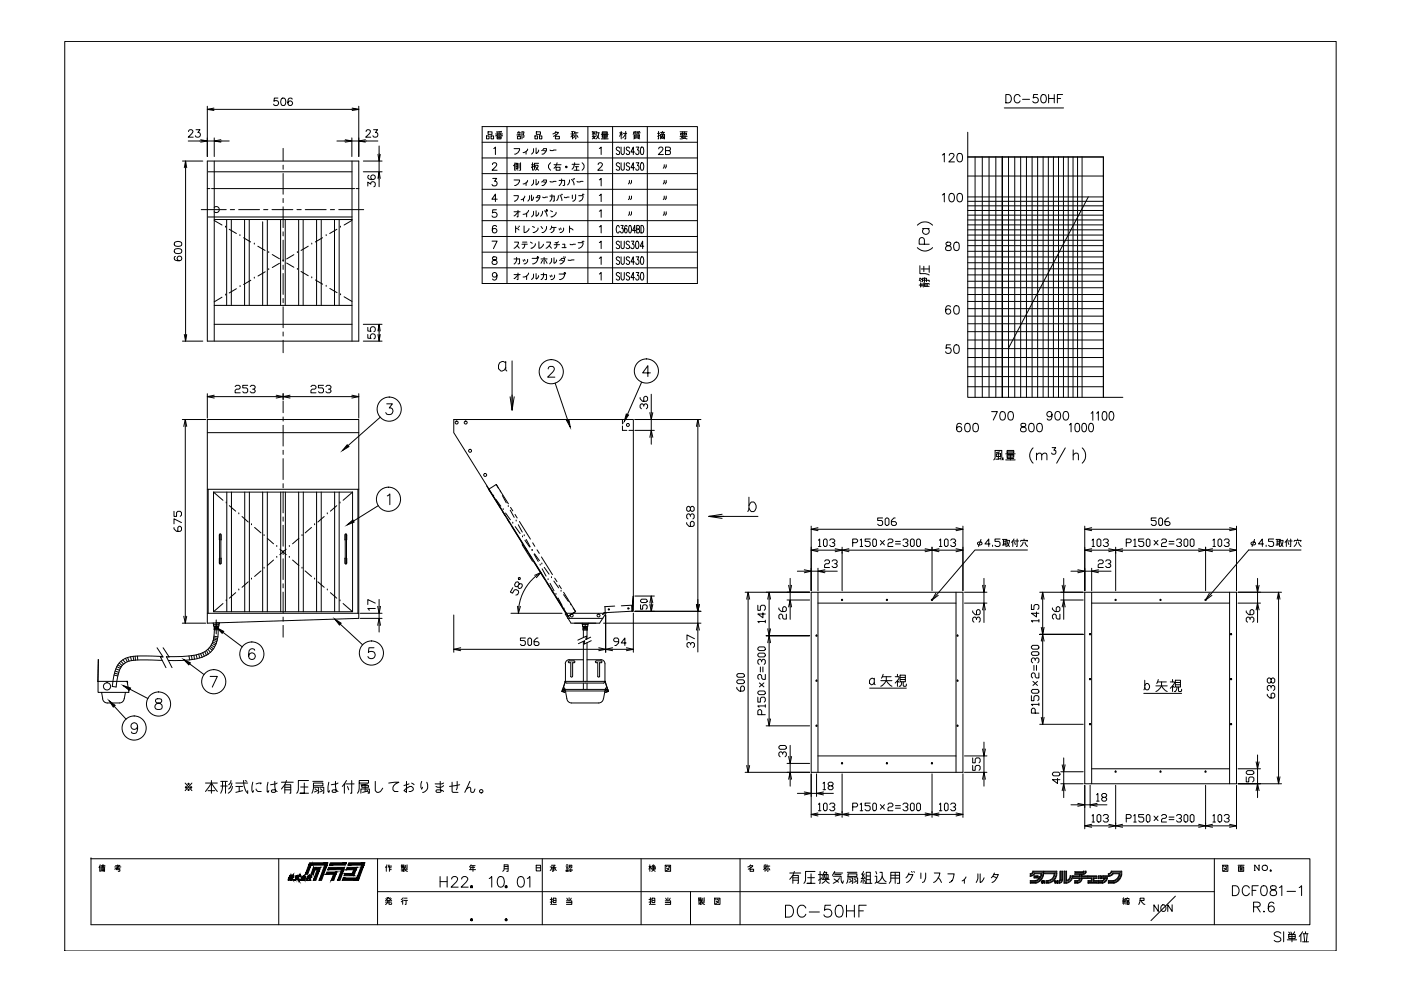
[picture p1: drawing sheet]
<svg xmlns="http://www.w3.org/2000/svg" width="420mm" height="297mm" viewBox="0 0 420 297" stroke-linecap="round" stroke-linejoin="round" font-family="sans-serif">
<!-- layer: DC -->
<g fill="none" stroke="#000" stroke-width=".3">
<path d="M62.2 56.5h.8M62.2 48.3h45.4v53.9h-45.4zM62.4 51.5h43.2M63.4 56.5h43M64.2 48.3v53.9M84.9 44.5v3.7M84.9 49.5v1.2M84.9 52v6.2M84.9 59.5v1.2M105.6 48.3v53.9M106.8 56.5h.8M60.4 62.8h7.4"/>
<path d="M62.4 65h43.2M64.2 62.2a.91 .91 0 0 1 1.3 0 .91 .91 0 0 1 0 1.3 .91 .91 0 0 1-1.3 0M64.2 65.8h41.4M64.2 66.1l2.4 1.4M67.6 68.1h.1M68 65.8v25.7M68.7 68.7l2.2 1.3M69.1 62.8h1.2M69.4 65.8v25.7M71.6 62.8h6.2M72 70.6h.1M73.1 71.3l2.1 1.2"/>
<path d="M73.3 65.8v25.7M74.7 65.8v25.7M76.3 73.2h.1M77.3 73.8l2.2 1.3M78.8 66.5v25M79.1 62.8h1.2M80.2 65.8v25.7M80.6 75.7h.1M81.6 62.8h6.2M81.6 76.3l2.2 1.3M83.8 78.9l-2.2 1.3M84.1 65.8v25.7"/>
<path d="M84.9 78.2h.1M84.9 62v6.2M84.9 69.5v1.2M84.9 72v6.2M84.9 79.5v1.2M85.5 65.8v25.7M86 78.8l2.1 1.3M88.1 76.3l-2.1 1.3M89.1 62.8h1.2M89.2 75.7h.1M89.6 65.8v25.7M90.9 65.8v25.7"/>
<path d="M91.6 62.8h6.2M92.4 73.8l-2.1 1.3M93.5 73.2h.1M94.9 65.8v25.7M96.3 65.8v25.7M96.7 71.3l-2.1 1.2M97.8 70.6h.1M99.1 62.8h1.2M100.3 65.8v25.7M101 68.7l-2.1 1.3M101.6 62.8h7.5M101.7 65.8v25.7"/>
<path d="M102.1 68.1h.1M105.6 66.1l-2.4 1.4M64.2 91.5h41.4M64.2 97.2h41.4M66.6 89.1l-2.4 1.4M67.7 88.4h.1M70.9 86.5l-2.2 1.3M72 85.9h.1M75.2 84l-2.1 1.3M76.3 83.4h.1M79.5 81.5l-2.1 1.2M80.6 80.8h.1"/>
<path d="M84.9 82v6.2M84.9 89.5v1.2M84.9 92v6.2M84.9 99.5v1.2M89.2 80.7h.1M90.3 81.4l2.1 1.2M93.5 83.3h.1M94.6 83.9l2.2 1.3M97.8 85.8h.1M98.9 86.5l2.2 1.2M102.1 88.4h.1M103.2 89l2.4 1.4"/>
<path d="M84.9 102v3.7M62.2 125.7h45.4v59.6l-45.4 1.5zM62.2 129.7h45.4M84.9 120.2v3.5M84.9 125v1.2M84.9 127.5v6.2M84.9 135v1.2M84.9 137.5v6.2M186.7 127.7v1.3h1.3M186.7 125.7v1.4M188.6 129h1.3M62.2 146.7h45.4"/>
<path d="M62.4 146.7v37.1M64 147.5v35.9h41.7l-2.8-2.5M64 147.5l2.9 2.5M64 147.5h41.7M67.8 150.8h.1M68 147.5v35.9M68.8 151.6l1.9 1.6M69.4 147.5v35.9M71.6 154h.1M72.6 154.8l1.9 1.7M73.4 147.5v35.9M74.8 147.5v35.9"/>
<path d="M75.4 157.3h.1M76.4 158.1l1.9 1.6M78.8 147.5v35.9M80.2 147.5v35.9M84.2 147.5v35.9M84.9 145v1.2M84.9 147.5v6.2M84.9 155v1.2M84.9 157.5v6.2M85.6 147.5v35.9M89.6 147.5v35.9M91 147.5v35.9"/>
<path d="M93.4 158.1l-1.9 1.6M94.3 157.3h.1M94.9 147.5v35.9M96.3 147.5v35.9M97.2 154.8l-1.9 1.7M98.2 154h.1M100.4 147.5v35.9M101 151.6l-1.9 1.6M101.7 147.5v35.9M102 150.8h.1M105.7 147.5v35.9M105.7 147.5l-2.8 2.5"/>
<path d="M107.3 146.7v37.1M145.9 145.6l23.7 38.1M146.5 146.7l.8 1M146.5 146.7l3.7 5.8M148 148.7h.1M148.7 149.7l1.5 2M148.8 145.2l.7 1.1M148.8 145.2l-2.3 1.5M148.8 145.2l3.7 5.8M150.1 147.4h.1M150.7 148.5l1.1 2.2M150.8 153.5l.7 1.1"/>
<path d="M150.9 152.8h.1M151.6 153.8l1.5 2M152.2 155.6l.6 1.1M152.4 151.8h.1M153 152.9l1.2 2.2M153.1 152.1l.7 1M153.5 157.7l3.3 5.3M153.8 156.8h.1M154.5 154.2l.6 1.1M154.5 157.8l1.5 2.1M154.8 156.2h.1M155.4 157.3l1.2 2.2"/>
<path d="M155.8 156.3l3.3 5.3M65.9 167.3v1.6M65.9 161.8v-1.6v8.7M65.9 168.9l.1 .2 .2-.2M66.2 167.3v1.6M66.2 161.8v-1.6v8.7M66.2 160.2l-.2-.2-.1 .2M70.7 177.6l-1.9 1.7M71.6 176.8h.1M74.5 174.4l-1.9 1.6M75.4 173.6h.1M78.3 171.1l-1.9 1.7"/>
<path d="M79.2 170.3h.1M79.2 160.5h.1M80.2 161.3l1.8 1.7M82 167.9l-1.8 1.6M83 167.1h.1M83 163.8h.1M83.9 164.6l1.9 1.7M84.9 165v1.2M84.9 167.5v6.2M84.9 175v1.2M84.9 177.5v6.2M85.8 164.6l-1.9 1.7"/>
<path d="M86.8 163.8h.1M86.8 167.1h.1M87.7 167.9l1.9 1.6M89.6 161.3l-1.9 1.7M90.6 160.5h.1M90.6 170.3h.1M91.5 171.1l1.9 1.7M94.3 173.6h.1M95.3 174.4l1.9 1.6M98.2 176.8h.1M99.1 177.6l1.9 1.7M103.5 168.9l.2 .2 .2-.2"/>
<path d="M103.5 161.8v-1.6v8.7M103.5 167.3v1.6M103.9 160.2l-.2-.2-.2 .2M103.9 161.8v-1.6v8.7M103.9 167.3v1.6M156.7 162.9v.5l3 4.8M156.7 160.9h.1M157.2 160.6h.1M157.4 161.9l1.5 2.1M157.5 164.1l.6 1.1M157.8 161.7l1.2 2.2M158.8 166.2l.7 1.1"/>
<path d="M159.6 165h.1M159.8 162.7l.6 1.1M160.2 166.1l1.2 2.2M160.3 166l1.5 2M161.1 164.8l.6 1.1M162 169.4h.1M162.4 166.9l3.3 5.3M162.5 169.1h.1M162.6 170.5l1.2 2.2M163.2 170.1l1.5 2M164.1 174.7l.6 1.1M164.4 173.8h.1"/>
<path d="M165 174.9l1.1 2.2M165.4 173.2h.1M165.4 176.8l.7 1.1M166.1 174.2l1.4 2M166.4 173.3l.6 1M166.7 178.2h.1M166.7 179l3.6 5.8M167.4 179.3l1.2 2.2M167.7 175.4l.6 1.1M168.3 177.2h.1M169 178.2l1.5 2.1M169 177.5l3.6 5.8"/>
<path d="M62.2 183.8h45.4M64 186.9l.2 .2h1.3l.2-.2M64 186.7v.3M64 187.1v.6h1.7v-.6M64.2 188.6l.1 .1M64.2 187.8l1.3-.1-.1 1M64.2 187.7v1M64.3 188.8h1.1M64.7 186.7h1.1v.3M64.8 185.8v4.2M65.5 187.8h-1.3M65.5 187.9l-1.3 .2"/>
<path d="M65.5 188.1l-1.3 .1M65.5 188.3l-1.3 .1M65.5 188.5l-1.3 .1M66.9 180.9l-2.9 2.5M67.8 180.1h.1M84.9 185v1.2M84.9 187.5v3.5M102 180.1h.1M169.1 182.6h.1M169.5 184l1.7 2.7M169.6 183.8h11.8M169.7 183.7l.6 1.1"/>
<path d="M170.2 185.3h10.6M171.2 181.3h.1M171.9 182.3l.7 1M172.6 183.3l-2.3 1.5M174.6 187l.2 .2h1.4l.2-.2M174.6 186.8v.2M174.7 187.2v.6h1.6v-.6M174.9 187.8l1.2 .1M174.9 188.1h1.2M174.9 188.2l1.2 .1M174.9 188.4l1.2 .1M174.9 188.6l1.2 .1"/>
<path d="M175.5 187.2v.6M176.1 187.8v1h-1.2v-1h1.2M176.4 186.8v.2M181.4 181.8l.1 1.8M181.8 183.7l-2 3.1h-8.6M182.4 182.5h.3v.3h-.3zM184.3 181.7l-3 .1M188.3 182.2h.3v.3h-.3zM189.3 181.4l-3 .2M189.4 181.4l.2 1.7 .3-4.4-.2 4.5-8.5 .5-.5 .5 .5-.6h.3M189.9 183.2v-57.5h-53.8v4l34.7 55.6"/>
<circle cx="137" cy="126.7" r=".44"/>
<circle cx="139.7" cy="126.7" r=".44"/>
<circle cx="141" cy="135.1" r=".44"/>
<circle cx="188.3" cy="127.4" r=".44"/>
<circle cx="145.5" cy="142.4" r=".44"/>
<circle cx="171.5" cy="184.5" r=".44"/>
<circle cx="179.5" cy="184.5" r=".44"/>
</g>
<!-- layer: BANGO -->
<g fill="none" stroke="#000" stroke-width=".3">
<path d="M164.4 110.6l.1-.5a1.09 1.09 0 0 1 1.4-.1l.2 .1a1.07 1.07 0 0 1-.3 1.4l-1.6 1.5h2.2M166.5 114.8l3.8 11.1M192.4 114.5l-4.2 9.8M195.1 111.8h-2.4l1.6-2.2v3.3M114.1 125l-9.7 8.6M116 121h1.7l-1 1.3a1.04 1.04 0 0 1 1.2 1.2 1.04 1.04 0 0 1-1.5 .8l-.4-.2-.3-.4M113.4 151.6l-7.4 4.6M116.1 148.6l.8-.5v3.2M56.9 199l4.3 3.2M66.9 189.5l5.8 4.4M76.4 194.9a.9 .9 0 0 0-1.4-.3 2.48 2.48 0 0 0 0 2.9 1 1 0 0 0 1.5-.4 1 1 0 0 0-.7-1.4 1 1 0 0 0-1.2 .9M102.1 187.1l6.7 6.2"/>
<path d="M112.2 194.2h-1.6l-.1 1.4a1.15 1.15 0 0 1 1.7-.1 1.15 1.15 0 0 1-.2 1.7 1.15 1.15 0 0 1-1.7-.4M34.2 211.7l3.6 3.9M38.9 206.6l5.5 2.8M41.3 217.7a1 1 0 0 1-1.4 .9 1 1 0 0 1-.4-1.6 1 1 0 0 1 1.6 .1 2.84 2.84 0 0 1-.3 2.6 1 1 0 0 1-1.4-.3M46.8 209.6a.66 .66 0 0 0 .3 1.1 1.16 1.16 0 0 1 1.3 .4 1.16 1.16 0 0 1-.1 1.4 1.4 1.4 0 0 1-1.8-.4 1.28 1.28 0 0 1 1.5-1.4 .66 .66 0 0 0 .3-1.1zM63 202.7h2.2l-1.5 3.3"/>
<circle cx="165.3" cy="111.4" r="3.6"/>
<circle cx="193.9" cy="111.2" r="3.6"/>
<circle cx="116.7" cy="122.6" r="3.6"/>
<circle cx="116.5" cy="149.6" r="3.6"/>
<circle cx="75.5" cy="196" r="3.6"/>
<circle cx="111.4" cy="195.7" r="3.6"/>
<circle cx="40.2" cy="218.2" r="3.6"/>
<circle cx="47.5" cy="211" r="3.6"/>
<circle cx="64.1" cy="204.3" r="3.6"/>
</g>
<path d="M104.1 133.3l.5 .6-1.9 1.2zM169.9 126l.7-.2 .4 2.2zM187.8 124.1l.7 .3-1.3 1.9zM104.1 157.4l1.7-1.6 .4 .7zM55.1 197.7l2 1-.5 .6zM65.1 188.2l2 1-.5 .6zM100.4 185.6l1.9 1.2-.5 .5zM32.7 210l1.8 1.4-.5 .5zM36.9 205.5l2.2 .7-.3 .7z" fill="#000" stroke="#000" stroke-width=".3"/>
<!-- layer: SU -->
<g fill="none" stroke="#000" stroke-width=".3">
<path d="M35 199.8l1.1 .5M35.3 199.3l1.1 .6M35.8 198.7l.8 .8M36.3 198.2l.8 .9M36.8 197.8l.8 .8M37.6 197.3l.6 1M38.3 197.1l.4 1.1M39.1 196.9l.3 1.1M39.9 196.7l.2 1.2M40.5 196.7l.1 1.2M41.2 196.7l.1 1.1M47.1 194.2l1.8 2.7-.8-.1 1.7 3.3"/>
<path d="M48.8 196.8a36.1 36.1 0 0 0-10.6 .3 6 6 0 0 0-4.1 5.4l-.4 3.3 1.1 .1 .5-3.1a5.1 5.1 0 0 1 3.2-4.6 38.8 38.8 0 0 1 10.1-.3M48.9 194.2l1.8 2.7-.8-.1 1.7 3.3M56.7 196.6l.2 1.2M57.4 196.5l.2 1.2M58.2 196.4l.1 1.2M58.8 196.3l.3 1.1M59.6 196.1l.3 1.1M60.1 195.9l.5 1.1M60.8 195.6l.5 1.1M61.4 195.3l.5 1.1M61.9 195l.6 1.1M62.4 194.6l.7 1"/>
<path d="M62.8 194.2l.9 .7M63.1 193.8l.9 .7M63.3 193.4l1 .5M63.6 192.8l1 .6M63.8 192.4l1.1 .6M63.9 192l1.1 .3M64 191.5l1.2 .4M64.1 191.1l1.1 .3M64.2 190.7l1.1 .2M64.3 188.7a6.7 6.7 0 0 1-5.7 7.7l-4 .4h-3.9M65.4 188.7a7.8 7.8 0 0 1-6.5 8.8 38.4 38.4 0 0 1-8.4 .5M169.6 199v5.3l-1 2.9 .8 .3-.9-.4"/>
<path d="M170.8 197.7a1.25 1.25 0 0 0-1.3 1.3M170.8 197.8h4.1M174.9 188.9v2.2M174.9 192.2v12M176.1 197.8h4.1M176.1 188.9v2.6M176.1 192.6v11.6M177.2 191l-1.5 .7 .2-1.1-2.6 1.3M177.3 192l-2.2 1.1 .3-1.1-1.9 .9M180.2 197.7a1.25 1.25 0 0 1 1.2 1.3v5.3M180.3 198.1l.2 .3-.2 .2M180.3 198.1h-1.5l-.3 .3 .2 .2h.6v4.1"/>
<path d="M180.3 198.6h-.5v4.1M29.4 204.2l.1-6.4-.1 6.5M30.5 207.5l.3 1.9M34.2 202.3l1.1 .3M34.4 201.8l1.1 .3M34.5 201.1l1.1 .4M34.7 200.5l1.1 .4M37.6 207.5a3.4 3.4 0 0 1-1 3l-.8 .2h-3.6a1.42 1.42 0 0 1-1.4-1.3M38.1 204.2l.1 .5M38.1 204.2h-8.7v3.3h9.3l-.6-3.2M38.2 204.7h.1M168.5 207.2v.1"/>
<path d="M168.8 206.6l-.2 .5h13.8l-.2-.5h-13.4M168.9 206.1l.4 .2M169 206.7l.4 .1 .2 .5M169.2 206.2l.2 .4-.1 .3-.6 .1M169.6 204.2h.1M169.6 204.2h11.8M169.6 207.3l.4 2.1a1.42 1.42 0 0 0 1.4 1.3M171.1 202.7l.3 .3 .3-.3M171.2 202.7v-4.1l-.7-.1 .2-.4h1.5l.2 .3-.1 .2h-.6v4.1M174.9 204.7v1.9M176.1 204.7v1.9M179.3 202.7l.2 .3 .3-.3"/>
<path d="M181.4 207.3l-.4 2.1a1.42 1.42 0 0 1-1.5 1.3h-8.1M181.4 204.3l1 2.9-.8 .3 .9-.3M181.4 204.3l-.4 .4h-11l-.5-.4-.9 2.9M181.5 204.2h.1M181.5 204.3l.9 2.9M182 206.7l-.5 .1-.2 .5M182.1 206.1l-.6 .5 .1 .3 .4 .2M182.3 207l-.3 .1M182.4 207.1v.2"/>
<circle cx="32.1" cy="205.7" r="1.08"/>
</g>
<!-- layer: 1 -->
<g fill="none" stroke="#000" stroke-width=".3">
<path d="M144.6 37.9h64.6v47.1h-64.6zM146.4 39.5h1.2v.8h-1.2zM148.9 39.5h.8M149.1 39.7l.1 .3M150.3 39.7l-.2 .3M150.4 39.4l-.7 .1v2.1M152 37.9v47.1M155.2 39.7h.9M155.3 40l.2 .4M155.6 39.4v.3M155.9 40l-.1 .4M160.9 39.5h1.2v.8h-1.2z"/>
<path d="M166.6 39.7l.9 .1-.6 .6-.9 .5M166.7 39.4l-.4 .6-.5 .1M171.7 39.5v2.1M172 39.4l-.6 .1M172.3 39.8h1M172.4 39.4l-.3 .9M172.7 39.8l-.1 1.8M176.3 37.9v47.1M177.6 39.8h.9M177.6 39.4l.2 .1M178.1 39.4v1M178.5 39.4l-.1 .1"/>
<path d="M179 39.8h.7M179 39.4l-.3 1M179.6 39.8l-.2 1.1-.6 .7M180.6 39.5h1.5v.6h-1.5zM180.6 39.8h1.5M183.7 37.9v47.1M185.8 39.8h.8M186.3 39.4v2.2M186.9 40h1M187.6 39.4v2.2h-.2M187.6 40l-.8 1.3M190.1 39.8h.7"/>
<path d="M190.5 39.8v.3M190.8 39.4l-.7 .1-.2 .8M191.1 39.8h.9M191.5 39.8v.3M191.8 39.4l-.7 .1-.1 .8M194.1 37.9v47.1M197.2 40h.6M197.5 39.4v2.2h-.2M198.1 39.7h1.2M198.4 39.7l.2 .6M198.7 39.4v.3M199 39.7l-.1 .6"/>
<path d="M203.9 39.5h2.2M204.1 40h1.8v.4h-1.8zM204.7 39.5v.9M205.3 39.5v.9M290.2 39.6v79.5h46.5M301.2 32.4h17.8M301.7 28.3h.8a1.33 1.33 0 0 1 .8 1.3 1.33 1.33 0 0 1-.8 1.2h-.8zM305.9 28.9a.92 .92 0 0 0-1-.6 .92 .92 0 0 0-.7 1v.6a.91 .91 0 0 0 .7 .9 .91 .91 0 0 0 1-.6M306.6 29.8h2.2M311.2 28.3h-1.2l-.1 1.1a.88 .88 0 0 1 1.3 0 .88 .88 0 0 1-.2 1.3 .88 .88 0 0 1-1.3-.3M312.5 28.5a.8 .8 0 0 1 1.2 .3 1.26 1.26 0 0 1-.9 2 1.55 1.55 0 0 1-.3-2.3zM314.5 28.3v2.5"/>
<path d="M314.5 29.5h1.7M316.2 28.3v2.5M317.1 29.5h1M318.7 28.3h-1.6v2.5M144.6 56.7h64.6M144.6 52h64.6M144.6 42.6h64.6M144.6 47.3h64.6M145.9 40.7h.8v.9h-.8zM147.3 40.7h.7v.9h-.7zM147.7 49.3l.4-.5h.4l.5 .4-.3 .8-1.1 1h1.5M147.8 53.5h1.2l-.7 .8a.76 .76 0 0 1 .6 1.2 .76 .76 0 0 1-1.3-.2"/>
<path d="M148.1 44.5l.5-.4v2.2M148.6 40.1h2.1M149.1 40.7h1.2v.9h-1.2zM149.1 41.2h1.2M149.1 59.7h-1.6l1.1-1.5v2.2M149.4 40.1l-.8 .6M150 40.1l.7 .6M154.1 58.6h1.3a1.43 1.43 0 0 1-1.2 1.7M154.2 53.9h1.6a1.6 1.6 0 0 1-1.5 1.7M154.2 44.5h1.6a1.6 1.6 0 0 1-1.5 1.7M154.3 49.4v1.6M154.5 48.8l-.2 .6-.3 .3"/>
<path d="M154.8 49h.4v1.6h-.4zM154.8 49.4h.4M154.8 50h.4M154.8 50.9l-.2 .1M155 40.4h1.2M155.2 40.9h.9v.7h-.9zM155.2 50.9l.1 .1M155.6 49v1.4M156.1 48.8v2.2h-.3M156.8 41.2l.3-.2v-.4l-.3-.3 .3-.8h-.6v2.1M157 59.5v.8M157.4 58.8l-.4 .7-.7 .3"/>
<path d="M157.8 45.4v.8M157.8 54.8v.8M158.2 54.1l-.4 .7-.9 .3M158.2 44.7l-.4 .7-.9 .3M158.8 58.6v.9l-.5 .8M159.4 58.5l.1 1.6 .5-1M159.4 49.4h.6M159.7 48.8v2.2M160 53.9v.9l-.6 .8M160 50l-.3-.3-.3 .6M160 44.5v.9l-.6 .8M160.3 49.5h1.1v.5l-.8 1"/>
<path d="M160.4 40.7h.8v.9h-.8zM160.5 49.8l1 1.2M160.7 59.2l.5-.6h.7a1.42 1.42 0 0 1-1 1.7M160.8 53.8l.1 1.6 .5-.4 .1-.6M160.8 44.4l.1 1.6 .5-.4 .1-.6M161.2 59.2l.6 .2M161.5 49h-1.2v1.6l-.3 .4M161.8 40.7h.7v.9h-.7zM162.4 54.5l.6-.6h.9a1.57 1.57 0 0 1-1.4 1.7M162.4 45.1l.6-.6h.9a1.57 1.57 0 0 1-1.4 1.7M162.8 59.1l.1 .1 1.3-.1M163 54.5l.8 .2"/>
<path d="M163 45.1l.8 .2M164.9 58.8h1.3v1.3l-.3 .2M165 54.4l.1 .1 1.7-.1M165 45l.1 .1 1.7-.1M165.1 48.8l-.6 .7v.8l.6 .7M165.5 58.3a1.69 1.69 0 0 1-.6 2M166.1 49.4h2.2M166.6 40.9h1.2v.7h-1.2zM166.6 40.1l.3 .3M166.8 50.1h1.2v.9h-1.2zM167.1 48.8l-.5 1.2-.5 .4M167.5 58.6l-.2 .9-.4 .6"/>
<path d="M167.7 54.1h1.6v1.3l-.4 .2M167.9 58.5l.6 1.6M168.3 58.3l.1 .2M168.4 53.7a1.79 1.79 0 0 1-.7 1.9M168.5 58.2l.1 .1M169.2 59.1l.2 .1 1.3-.1M169.7 49.8l.4 .2-.2 .3-.3-.2zM170.8 53.9l-.1 .9-.5 .6M171.2 40.1h.8M171.4 53.8l.6 .9 .2 .7M171.6 49.2h2.1M171.6 58.5v1"/>
<path d="M171.9 53.7l.1 .1M172 40.7l-.3-.3-.5 .6M172.2 53.5l.1 .2M172.2 51h1.5M172.3 48.8l-.3 1.3-.4 .6M172.4 40.6l-.4 .7M172.5 50h1M172.6 58.3l-.1 1.5-.7 .5M172.9 50v1M173 40.6l.3 .6M173 54.4l.2 .1 1.7-.1M173.6 58.6h1.3a1.35 1.35 0 0 1-1.2 1.7"/>
<path d="M174.6 48.8a1.3 1.3 0 0 1 0 2.2M174.7 58.2l.1 .1M175 58.2l.1 .1M177.6 40.9h1.1M177.9 40.6l-.1 .4 .7 .6M178.4 40.1l-.3-.3-.5 .5M178.4 40.9l-.2 .4-.6 .3M179 40.4l.7 1.2M179.4 49.3l.4-.5h.4l.5 .4-.4 .8-1 1h1.4M179.7 53.9l.6-.4v2.2M179.7 58.6l.6-.4v2.2M179.7 44.5l.6-.4v2.2"/>
<path d="M180.3 41.6h2.1M180.3 40.3h2.1M180.6 40.4h1.5v.6h-1.5zM180.6 40.7h1.5M180.6 41.3h1.5M181.4 40.4v1.2M185.8 49.1a.52 .52 0 0 0-.8-.2 .52 .52 0 0 0 .1 .9l.6 .3 .1 .6-.3 .3-.7-.3M185.8 44.4a.52 .52 0 0 0-.7-.3 .52 .52 0 0 0-.2 .7l.6 .5a.55 .55 0 0 1 .2 .9 .55 .55 0 0 1-.9-.2M186.3 48.8v1.6l.4 .6 .5-.3v-1.9M186.3 44.1v1.6l.4 .6 .5-.3v-1.9M186.6 40.4l-.3-.6-.5 1.1M188.8 58.8v.6l-.3 .4"/>
<path d="M188.8 54.1v.6l-.3 .4M188.8 49.1a.51 .51 0 0 0-.5-.3 .51 .51 0 0 0-.5 .3l.1 .5 .8 .5 .1 .3v.3l-.3 .3-.7-.3M188.8 44.4a.51 .51 0 0 0-.5-.3 .51 .51 0 0 0-.5 .3l.1 .5 .6 .4a.54 .54 0 0 1 .2 .8 .54 .54 0 0 1-.9-.1M189.4 58.8v.6l-.3 .4M189.4 54.1v.6l-.3 .4M190.2 40.4h1.5v.9h-1.5zM190.2 40.7h1.5M190.2 41h1.5M190.3 50.3h-1.1l.7-1.5v2.2M190.3 45.6h-1.1l.7-1.5v2.2M190.5 41.5l-.4 .1M190.8 48.8h.8l-.4 .8a.68 .68 0 0 1 .4 .9 .68 .68 0 0 1-.8 .4l-.1-.3"/>
<path d="M190.8 44.1h.8l-.4 .8a.68 .68 0 0 1 .4 .9 .68 .68 0 0 1-.8 .4l-.1-.3M191.4 41.5l.4 .1M192.3 48.9l.3-.1 .4 .4v1.4l-.4 .4-.3-.1-.2-.3zM192.3 44.2h.6l.1 .3v1.4l-.4 .4-.3-.1-.2-.3zM197.6 44.6l.4-.5 .6 .1 .2 .3-.3 .8-1.1 1h1.6M197.8 40.6l-.6 .3M198.1 41.6v-1.3h1.2l-.1 1.3M198.4 41h.6v.5h-.6zM198.4 40.7h.6M198.7 40.3v.7M199.2 49.4v.6l-.3 .4M199.2 58.8v.6l-.3 .4"/>
<path d="M199.2 54.1v.6l-.3 .4M199.6 45.1h1.3l.2-.4-.1-.4-1.4-.2v2.2l1.4-.2v-.7l-.5-.3M199.8 49.4v.6l-.3 .4M199.8 58.8v.6l-.3 .4M199.8 54.1v.6l-.3 .4M203.9 40.9h2.2M204.8 40.6l-.4 .6 1.7 .4M205.5 40.9v.4l-1.6 .3M282.6 58.4l.6-.4v2.5M282.6 46.5l.6-.5v2.5M284.7 46.6l.4-.6 .9 .2a.81 .81 0 0 1-.2 1.1l-1.2 1.2h1.6M284.9 58.1a.8 .8 0 0 1 1.2 .3 1.2 1.2 0 0 1 .1 1.4 1.2 1.2 0 0 1-1.3 .6 1.88 1.88 0 0 1 0-2.3z"/>
<path d="M287.3 58.1a.85 .85 0 0 1 1.3 .3l.1 .6a1.08 1.08 0 0 1-1 1.5 1.61 1.61 0 0 1-.4-2.4zM287.3 46.1a.92 .92 0 0 1 1.3 .4l.1 .5a1.08 1.08 0 0 1-1 1.5 1.64 1.64 0 0 1-.4-2.4zM290.2 47h40.7v72.1v-72.1zM290.2 59h40.7M290.2 52.8h40.7M292.4 47v72.1M294.6 47v72.1M296.6 47v72.1M298.6 47v72.1M300.6 47v72.1v-72.1M300.6 47v72.1M302.5 47v72.1"/>
<path d="M304.3 47v72.1M306.1 47v72.1M307.8 47v72.1M309.5 47v72.1M311.2 47v72.1M312.8 47v72.1M314.4 47v72.1M315.9 47v72.1M317.4 47v72.1M318.9 47v72.1M320.4 47v72.1M321.8 47v72.1"/>
<path d="M323.2 47v72.1M324.5 47v72.1M326.4 59l-24 45.5M144.6 75.6h64.6M144.6 70.9h64.6M144.6 66.1h64.6M144.6 61.4h64.6M147.6 72.3h1.5l-1.1 2.2M147.8 77.1v.6l.9 .4a.62 .62 0 0 1 .4 .7 .62 .62 0 0 1-.6 .5l-.8-.3a.82 .82 0 0 1 .1-.9 .82 .82 0 0 1 .9-.2l.3-.6a.81 .81 0 0 0-1.2-.2zM148.9 62.9h-1.1l-.1 1a.8 .8 0 0 1 1.2 0 .8 .8 0 0 1-.2 1.2 .8 .8 0 0 1-1.1-.4M148.9 67.9a.64 .64 0 0 0-.6-.3 .64 .64 0 0 0-.6 .4 1.33 1.33 0 0 0 .6 1.8 .69 .69 0 0 0 .7-.6 .69 .69 0 0 0-.6-.8 .69 .69 0 0 0-.8 .7M154.2 77.6h1.6v1.3l-.5 .2"/>
<path d="M154.2 63.5h1.8M154.3 72.6h1.2a1.97 1.97 0 0 1-1.3 1.8M154.6 68.3l1 .6M154.6 67.7v2M154.9 77.1a1.7 1.7 0 0 1-.7 2M155.1 73.6l.6 .8M155.3 63.6l-1.1 1.1M155.3 63v2h-.2M155.3 68l.2 .2M155.6 67.7l.2 .2M156.5 73.2h1.6M156.7 72.6h1.3"/>
<path d="M156.9 64.2l1-.3v1.1M156.9 77.9l.1 .4M157.2 67.7v2a1.41 1.41 0 0 0 1.5-1.2M157.3 77.7l.2 .5M157.3 73.2l-.1 .9-.5 .3M158.2 77.7a1.1 1.1 0 0 1-1 1.4M158.5 63l-.6 .9M159.1 72.6l.5 .3M159.6 77.4l1.6 .2-.1 .6a1.47 1.47 0 0 1-1.4 .9M159.7 67.9l.6 .3M160 63.3v.9l-.6 .8M160.6 73a1.33 1.33 0 0 1-1.4 1.4"/>
<path d="M160.8 63.2l.1 1.6 .5-.4 .1-.6M161.2 77l.3 .1-.1 .3-.3-.1zM161.4 68.3a1.34 1.34 0 0 1-1.5 1.4M161.6 72.4v2h.3a1.42 1.42 0 0 0 1.1-1.2M162.2 77.6h1.9M162.2 67.9l.5 .6M162.7 63.3l-.2 .9-.4 .6M162.7 78l-.5 .9M163.2 77.1v2M163.3 63.2l.5 .6 .3 1M163.6 78l.5 .9M163.9 72.6h1.2a1.97 1.97 0 0 1-1.3 1.8"/>
<path d="M163.9 67.9a1.55 1.55 0 0 1-1.4 1.8M163.9 62.9l.3 .1-.1 .3-.3-.1zM164.7 73.6l.7 .8M165.1 63.2l.6 .3M165.4 77.4v.9l-.6 .8M165.4 68.2l-.4 .6M165.4 67.7v.5h1.4M166.1 77.3v1.5l.2 .1 .5-.4 .1-.6M166.1 68.2l-.1 1-.7 .5M166.2 73.3h1.6M166.4 72.7h.6M166.8 63.6a1.45 1.45 0 0 1-1.5 1.4"/>
<path d="M167.5 72.4l-.5 .3-.2 1.4-.5 .3M167.7 68.5l.1 .4M167.8 78l.6-.6h.9a1.51 1.51 0 0 1-1.3 1.7M168.1 68.3l.2 .5M168.4 78l.7 .3M168.6 74.2h1.2M168.7 73.2h.7v1M169 68.3a1.1 1.1 0 0 1-1 1.4M169 77l.1 .1M169.4 77l.2 .1M170.4 77.9h1.8M170.8 68.3l1.1 .6"/>
<path d="M170.8 67.7v2M171 73.2h1.6M173.4 72.7h1.5a1.44 1.44 0 0 1-1.4 1.7M174.6 72.3l.1 .1M175 72.3l.1 .1M179.7 77.4l.6-.4v2.3M179.7 72.7l.6-.4v2.2M179.7 68l.6-.4v2.2M179.7 63.3l.6-.4v2.2M185.7 68.1l-.3-.5a1.41 1.41 0 0 0-.3 2.1l.3 .1 .3-.5M185.8 77.3a.52 .52 0 0 0-.8-.2 .52 .52 0 0 0 .1 .8l.6 .4 .1 .6a.54 .54 0 0 1-.5 .4 .54 .54 0 0 1-.5-.4M185.8 72.6a.52 .52 0 0 0-.8-.2 .52 .52 0 0 0 .1 .9l.6 .4 .1 .5-.4 .3-.6-.3"/>
<path d="M186.2 67.6h.7l-.4 .9a.72 .72 0 0 1 .4 .7 .72 .72 0 0 1-.5 .6l-.3-.4M186.3 77v1.6l.4 .7 .5-.4v-1.9M186.3 72.3v1.9l.4 .3 .3-.1 .2-.5v-1.6M188 67.9l-.3-.3a1.6 1.6 0 0 0 0 2.2 .66 .66 0 0 0 .4-.7 .66 .66 0 0 0-.6-.5l-.2 .5M188.7 67.7l.2-.1a1.61 1.61 0 0 1 .1 2.2l-.4-.4zM188.8 63.5v.6l-.3 .4M188.8 77.3a.51 .51 0 0 0-.5-.3 .51 .51 0 0 0-.5 .3l.1 .4a.98 .98 0 0 1 .8 1.4 .51 .51 0 0 1-.9-.2M188.8 72.6a.52 .52 0 0 0-.8-.2 .52 .52 0 0 0 .1 .9l.6 .4 .1 .5-.4 .3-.6-.3M189.3 72.3h.8l-.4 .9a.62 .62 0 0 1 .5 .8 .62 .62 0 0 1-.9 .3l-.1-.2M189.4 63.5v.6l-.3 .4M190.3 78.5h-1.1l.7-1.5v2.3M190.7 69.1h-1l.7-1.5v2.2"/>
<path d="M190.8 77h.8l-.4 .9a.66 .66 0 0 1 .4 .8 .66 .66 0 0 1-.8 .4l-.1-.3M190.8 72.4l.2-.1a1.51 1.51 0 0 1 .2 2.2h-.2a1.87 1.87 0 0 1-.2-2.1zM191 68.7l.7-.1 .1-.6-.3-.4h-.5v2.2l.7-.1 .1-.6-.3-.4M192.2 67.6h.4a1.65 1.65 0 0 1 0 2.2h-.4zM192.3 77.1l.3-.1 .4 .4v1.4l-.4 .5-.3-.2-.2-.3zM193.1 73.8h-1.1l.7-1.5v2.2M199.2 63.5v.6l-.3 .4M199.8 63.5v.6l-.3 .4M275.1 74.2a3.1 3.1 0 0 0 4.6 0M275.1 67.5a3.1 3.1 0 0 1 4.6 0M275.9 79.6v2.4h1.6l1.2 .4M276.7 68.5h2"/>
<path d="M277.1 79.8v1.6M277.1 68.5a.97 .97 0 0 0-.1 1.4 .97 .97 0 0 0 1.4 0 .97 .97 0 0 0-.2-1.4M277.2 73.2v-1.3a.78 .78 0 0 0-.8-.7 .78 .78 0 0 0-.7 .7v1.3h3M278.7 79.6v2M283.8 72.7a.52 .52 0 0 0 .2 .8 .95 .95 0 0 1 1 .4 .95 .95 0 0 1 .1 1l-.4 .2-1-.2a.95 .95 0 0 1 .1-1 .95 .95 0 0 1 1-.4 .52 .52 0 0 0 .2-.8zM286.4 72.7a.83 .83 0 0 1 1.2 .4v1.5a.82 .82 0 0 1-.7 .5 .82 .82 0 0 1-.8-.5 2.04 2.04 0 0 1 .3-1.9zM290.2 73.6h40.7M290.2 65.9h40.7M290.2 78.8h40.7M290.2 77h40.7M290.2 75.3h40.7M290.2 72h40.7"/>
<path d="M290.2 70.5h40.7M290.2 68.9h40.7M290.2 67.4h40.7M290.2 64.5h40.7M290.2 63.1h40.7M290.2 61.7h40.7M290.2 60.3h40.7M144.6 80.3h64.6M149 82.4a.7 .7 0 0 1-.9 .7 .7 .7 0 0 1-.3-1.1 .7 .7 0 0 1 1.1 0 1.11 1.11 0 0 1 .1 1.3 1.11 1.11 0 0 1-1.1 .5l-.2-.2M154.2 82.3h1.8M155.3 82.4l-1.1 1.1M155.3 81.8v2h-.2"/>
<path d="M156.9 83l1-.3v1.1M158.5 81.8l-.6 .9M160 82.1v.9l-.6 .8M160.8 82l.1 1.7 .5-.5 .1-.6M162.2 82.3h1.7v1.4l-.4 .1M163 81.8a1.57 1.57 0 0 1-.8 2M165 82.6l.1 .4M165.4 82.4l.2 .5M166.3 82.4a1.1 1.1 0 0 1-1 1.4M167.7 82.1h1.3a.62 .62 0 0 1 0 1.1l-1.2 .6M169.3 81.7l.3 .1-.2 .3-.3-.1zM179.7 82.1l.6-.4v2.3"/>
<path d="M185.8 82a.52 .52 0 0 0-.8-.2 .52 .52 0 0 0 .1 .8l.6 .4 .1 .6a.54 .54 0 0 1-.5 .4 .54 .54 0 0 1-.5-.4M186.3 81.7v1.6l.4 .7 .5-.4v-1.9M188.8 82a.51 .51 0 0 0-.5-.3 .51 .51 0 0 0-.5 .3l.1 .4a.98 .98 0 0 1 .8 1.4 .51 .51 0 0 1-.9-.2M190.3 83.2h-1.1l.7-1.5v2.3M190.8 81.7h.8l-.4 .9a.66 .66 0 0 1 .4 .8 .66 .66 0 0 1-.8 .4l-.1-.3M192.3 81.8l.3-.1 .4 .4v1.4l-.4 .5-.3-.2-.2-.3zM275.7 84l.6 .4M275.7 85.4h1.2M276.1 84.8v1.2M276.3 80.6h2.4M276.5 83.8l-.6-.4v.6M276.5 85v.8"/>
<path d="M276.7 84.4v-1h1.2v1M276.7 84h2v.4M276.9 84.8v1.2M277.3 83.2v1.4M277.7 85v.8M278.1 85v.8M278.7 85.2v-.2h-1.4v.8h1.4M285 92a.73 .73 0 0 0-.7-.4 .73 .73 0 0 0-.6 .5 1.49 1.49 0 0 0 .6 2.1 .79 .79 0 0 0 .8-.8 .79 .79 0 0 0-.7-.8 .79 .79 0 0 0-.8 .7M286.4 91.8a.85 .85 0 0 1 1.2 .3l.1 .6a1.06 1.06 0 0 1-.9 1.5 1.57 1.57 0 0 1-.4-2.4zM290.2 92.5h40.7M290.2 82.4h40.7M290.2 99.4h40.7"/>
<path d="M290.2 97h40.7M290.2 94.8h40.7M290.2 90.4h40.7M290.2 88.3h40.7M290.2 86.2h40.7M290.2 84.3h40.7M290.2 80.6h40.7M285 103.3h-1.2l-.1 1.2a.9 .9 0 0 1 1.4-.1 .9 .9 0 0 1-.2 1.4 .9 .9 0 0 1-1.3-.4M286.4 103.5a.83 .83 0 0 1 1.2 .4l.1 .6a1.08 1.08 0 0 1-.9 1.4 1.61 1.61 0 0 1-.4-2.4zM290.2 104.5h40.7M290.2 115.9h40.7M290.2 112.9h40.7"/>
<path d="M290.2 110h40.7M290.2 107.2h40.7M290.2 101.9h40.7M288.3 127.2a.73 .73 0 0 0-.7-.3 .73 .73 0 0 0-.6 .5 1.49 1.49 0 0 0 .6 2 .79 .79 0 0 0 .9-.7 .79 .79 0 0 0-.8-.8 .79 .79 0 0 0-.8 .7M289.7 127a.8 .8 0 0 1 1.2 .4 1.28 1.28 0 0 1-.9 2 1.61 1.61 0 0 1-.3-2.4zM292.1 127a.84 .84 0 0 1 1.2 .4 1.28 1.28 0 0 1-.8 2l-.7-.4-.1-1zM297.4 123.4h1.7l-1.2 2.5M298.8 136h1.2v.8h-1.2zM299.4 135.7v1.9h-.8M299.8 135.4l-1 .3M300 137.2l.2 .7M300 137.4l-.6 .2"/>
<path d="M300.2 123.5a.84 .84 0 0 1 1.2 .3 1.28 1.28 0 0 1-.8 2.1 1.65 1.65 0 0 1-.4-2.4zM300.8 137.2v.7l-.4-.9v-2h-2v2.2l-.4 .7M301.6 137.9h2.8M301.6 136h2.8M302 136.2h2v.8h-2zM302 135h2v.8h-2zM302 137.4h2M302 136.6h2M302 135.4h2M302.6 123.5a.8 .8 0 0 1 1.2 .3 1.28 1.28 0 0 1-.8 2.1 1.61 1.61 0 0 1-.4-2.4zM303 136.2v1.7M306.3 127v.7l.7 .3a.72 .72 0 0 1 .8 .6 .72 .72 0 0 1-.6 .8h-.6a.72 .72 0 0 1-.6-.8 .72 .72 0 0 1 .8-.6l.4-.1a.51 .51 0 0 0 .3-.9z"/>
<path d="M308.8 127a.8 .8 0 0 1 1.2 .4 1.28 1.28 0 0 1-.8 2 1.61 1.61 0 0 1-.4-2.4zM309.8 134.3a3.1 3.1 0 0 0 0 4.5M310.8 136.4l.8-.6 .6 .2 .2 1.9M310.8 135.8v2.1M311.3 127a.85 .85 0 0 1 1.2 .4 1.28 1.28 0 0 1-.9 2 1.57 1.57 0 0 1-.3-2.4zM312.4 136.4l.7-.6 .7 .2 .2 1.9M315.5 124.2a.78 .78 0 0 1-1.1 .7 .78 .78 0 0 1-.3-1.2 .78 .78 0 0 1 1.3 0 1.38 1.38 0 0 1-.9 2.2l-.4-.4M315.5 134.2h1.1l-.6 .7a.66 .66 0 0 1 .5 1.1 .66 .66 0 0 1-1.1-.2M316.7 123.5a.83 .83 0 0 1 1.3 .3 1.21 1.21 0 0 1 .1 1.5 1.21 1.21 0 0 1-1.4 .5 1.93 1.93 0 0 1 0-2.3zM319.1 123.5a.82 .82 0 0 1 1.3 .3 1.21 1.21 0 0 1 .1 1.5 1.21 1.21 0 0 1-1.4 .5 2.13 2.13 0 0 1 0-2.3zM319.5 134.3l-2.6 4.5M320.7 127.4l.5-.5v2.5"/>
<path d="M321.8 136.4l.8-.6 .7 .2 .1 1.9M321.8 134.8v3.1M322.7 127a.68 .68 0 0 1 1 .4l.1 .6a1.12 1.12 0 0 1-.6 1.4h-.2a1.8 1.8 0 0 1-.3-2.4zM324.6 134.3a3.1 3.1 0 0 1 0 4.5M324.7 127l.5-.1a1.57 1.57 0 0 1 0 2.5h-.2a1.85 1.85 0 0 1-.3-2.4zM326.8 127l.5-.1a1.57 1.57 0 0 1 0 2.5h-.2a1.74 1.74 0 0 1-.3-2.4zM327.2 123.9l.5-.5v2.6M328.9 123.9l.5-.5v2.6M330.8 123.5l.5-.1a1.61 1.61 0 0 1 0 2.6h-.2a1.9 1.9 0 0 1-.3-2.5zM332.9 123.5l.5-.1a1.61 1.61 0 0 1 0 2.6h-.2a1.9 1.9 0 0 1-.3-2.5z"/>
</g>
<!-- layer: BLD -->
<g fill="none" stroke="#000" stroke-width=".3">
<path d="M308.9 262.6l.8-.2 .6-.5h1.9l-.3 1M309 262.5v.2M309.7 261.1l-.2 .6-.6 .2M309.8 261.1h3.2a3.1 3.1 0 0 1-2.2 3.6M309.9 261.3l-.5 .7-.4 .1v-.2M310 261.3h2.8v.9M310.5 264h-1.5v.2h1.5M310.7 263.9h-.3M310.8 264.1h-.3M310.8 264.5h-1.8v.2h1.6M310.8 264.6l-.2 .1M311 263.1l.5 .3-.8 .5"/>
<path d="M311 263l.6 .2M311 263h-.9v.2h.9M311.6 263.2l.2 .2-1 .7M311.9 262.9l-.7-.4h-1.1v.2l1.2 .1 .5 .3M312.4 262.2l-.5 1-.1-.1M312.4 262.2v-.5h-2.2a1.38 1.38 0 0 1-1.3 .8M312.7 264v.7v-.7h-.4v.7h.4M312.7 262.2l-.6 1.4-1.3 .9M313 264h.3v.7h-.3zM313.3 261.1h3.6a2.98 2.98 0 0 1-3.2 3.6v-.2a2.71 2.71 0 0 0 3-3.2h-3.4zM313.3 264v.7M314.3 264h-.6v.2h.6"/>
<path d="M316.1 261.9a2.02 2.02 0 0 1-1.9 2M316.2 261.9h-2.9v-.2h3a2.25 2.25 0 0 1-2.1 2.4M316.3 264h.3v.7h-.3zM316.6 264v.7M317.2 264v.7v-.7h-.3v.7h.3M317.7 264.2h.1M317.7 264v.2M317.8 263.8l-.1 .1M317.9 263.8v-2.7h.2l-.1 2.8-.3 .2M318.4 263.7l-.2 .6-.6 .2v.2l.6-.1 .4-.6v-2.9h-.2v2.7M319.7 264.2a1.72 1.72 0 0 0 1.5-1.7h-.2l-.5 1.1-.6 .3v-2.8h-.3v3.1M321.5 262.7a2.1 2.1 0 0 1-2.2 1.8"/>
<path d="M321.5 262.7v-.2l.3 .2M321.8 262.7l-.7 1.3a2.25 2.25 0 0 1-2 .7v-3.6h.2v3.5M323.7 263.3l-.3 .6-1.1 .1v.2h.9M323.8 263.3h.1M323.9 263.1h-1.9v.2h1.8M323.9 263.1l-.1 .7-.7 .4M324 263.3v.1M324.3 263.1h1.9v.2h-1.7l-.3 .9a1.85 1.85 0 0 1-1.9 .5v-.2h.9M324.3 263.1a1.29 1.29 0 0 1-1.1 1.5M324.3 263.3v.1M324.9 261.5l.2-.4-2.7 .2v.2h2.5M325.4 261.5l.1-.4h.2l-.1 .4"/>
<path d="M325.5 261.5l-.5 .3M325.7 261.5l-.5 .5-.7 .1v.4h1.7v.2h-1.9v-.6h-.3v.6h-2v-.2h1.8v-.4h-1.4v-.2h2.6M326.3 264.5h2.8v.2h-2.8zM326.5 262.5h2.5v.2h-2.5zM326.5 263.1h1v1.1h-1.2v-.2h1v-.7h-.8zM327.9 263.1h1.1v.2h-.9v.7h1v.2h-1.2zM329.4 262.5h.2v.9h-.2zM329.4 264v.2h1.2M329.4 264h1.2M329.4 264v.2M329.4 264.5v.2M329.9 262.5h.2v.9h-.2z"/>
<path d="M330.4 262.5h.2v.9h-.2zM330.6 263.9h-.1M330.7 264.7h-.1M330.7 264.5h-.1M330.9 262.5h.2v.9h-.2zM331.5 263.3l-.3 .5-.6 .3M331.5 263.3v-.8h-.2l-.1 1-.6 .4M331.9 263.3l-.3 .7-.6 .4-1.6 .1M331.9 263.3v-.8h.2v.9M332.1 263.3l-.4 .8-.6 .5-1.7 .1v-.2M332.4 261.9l.2 .2M333.3 261.1a.87 .87 0 0 1-.9 .8"/>
<path d="M333.3 261.1h3.1v1.2M333.4 261.3l-.3 .5-.5 .2M333.5 261.3h2.7a2.92 2.92 0 0 1-2 3.2M333.9 264h-1.5v.2h1.5M334 264.5h-1.6v.2h1.6M334.1 263.9h-.3M334.2 264.1h-.3M334.2 264.5h-.2M335.6 262.2l-.5 1-.9 .7M335.6 262.2v-.3h-1.7l-.5 .5-1 .3v-.2l.8-.2 .5-.6h2.1v.5M335.8 262.2a2.52 2.52 0 0 1-1.6 1.9M336.4 262.2a2.86 2.86 0 0 1-2.4 2.5"/>
</g>
<!-- layer: SUN -->
<g fill="none" stroke="#000" stroke-width=".3">
<path d="M56.5 39.4l.5-.5h.4l.5 .4-.4 .8-1 1h1.4M58.8 38.9h1.2l-.7 .8a.76 .76 0 0 1 .6 1.2 .76 .76 0 0 1-1.3-.2M62.2 31.8v15.1M64.2 32.4l-2 .4M83.3 29.4h-1l-.1 1a.79 .79 0 0 1 1.1-.1 .79 .79 0 0 1-.1 1.2 .79 .79 0 0 1-1.1-.3M84.5 29.5a.76 .76 0 0 1 1.1 .3 1.07 1.07 0 0 1 .1 1.3 1.07 1.07 0 0 1-1.2 .5 1.73 1.73 0 0 1 0-2.1zM87.6 29.7l-.1-.2a.8 .8 0 0 0-1.1 .3v1.5a.7 .7 0 0 0 1.2 .1 .7 .7 0 0 0-.3-1.1 .7 .7 0 0 0-1 .6M105.6 32.4l2 .4h-45.4l2 .3M107.6 31.8v15.1M107.6 32.8l-2 .3M109.8 39.4l.4-.5h.4l.5 .4-.3 .8-1.1 1h1.5M112 38.9h1.2l-.6 .8a.76 .76 0 0 1 .6 1.2 .76 .76 0 0 1-1.4-.2"/>
<path d="M54.7 48.3h6.1M55.3 50.3l.4-2v53.9l.3-1.9M55.7 48.3l.3 2M60.2 41.9l2 .4h-5.7M64.2 41.3v5.6M66.2 41.9l-6 .7M68.7 42.3h-4.5l2 .3M103.5 41.9l2 .4h-4.5M105.5 41.3v5.6M109 48.3h5.6M109 51.5h5.6M109.6 41.9l-6.1 .7"/>
<path d="M110.3 55.8v-1.2l.9 .6a.75 .75 0 0 1 .7-.7 .75 .75 0 0 1 .8 .6 .75 .75 0 0 1-.6 .9M110.6 52.5a.6 .6 0 0 0-.2 1 1.24 1.24 0 0 0 2.2-.4 .69 .69 0 0 0-.8-.7 .69 .69 0 0 0-.6 .7 .69 .69 0 0 0 .6 .7M113.3 42.3h-5.7l2 .3M113.4 53.5l.3-2v4.5M113.4 46.3l.3 2v3.2l.3 2M113.7 43.7v4.6l.3-2M52.4 74.8l.8-.3a.98 .98 0 0 1 1.3 .7v.2a1.3 1.3 0 0 1-2.2 0zM52.4 72.7a1.44 1.44 0 0 1 2.1 .3v.2a1.2 1.2 0 0 1-1.8 .6 .76 .76 0 0 1-.3-1.1zM52.6 76.8l-.2 .2a.74 .74 0 0 0 .3 1 1.3 1.3 0 0 0 1.8-.5 .71 .71 0 0 0-.6-.7 .71 .71 0 0 0-.8 .6 .71 .71 0 0 0 .6 .8M109 97.2h5.6M110.3 98.1v1.1l1 .1a.79 .79 0 0 1-.1-1.2 .79 .79 0 0 1 1.2 .2 .79 .79 0 0 1-.3 1.1M113.4 99.2l.3-2v5l.3-1.9"/>
<path d="M113.7 97.2l.3 2M54.7 102.2h6.1M55.3 100.3l.4 1.9M62.2 118v7.3M62.2 118.9h45.4M64.2 118.5l-2 .4 2 .4M70.5 115.9l.4-.4h.8l.3 .4v.4l-.3 .3h-.8l-.4 .4v.7h1.5M74.3 115.5h-1.5v.8h1.1l.4 .3v.8l-.4 .3h-.8l-.3-.3M75 115.9l.4-.4h.7l.4 .4v.4l-.4 .3h-.3M76.1 116.6l.4 .4v.4l-.4 .3h-.7l-.4-.3M82.8 118.5l2.1 .4-2.1 .4M84.9 118v1.7"/>
<path d="M87 118.5l-2.1 .4 2.1 .4M93.2 115.9l.4-.4h.8l.4 .4v.4l-.4 .3h-.8l-.4 .4v.7h1.6M97 115.5h-1.5v.8h1.1l.4 .3v.8l-.4 .3h-.7l-.4-.3M97.7 115.9l.4-.4h.8l.4 .4v.4l-.4 .3h-.4M98.9 116.6l.4 .4v.4l-.4 .3h-.8l-.4-.3M105.5 118.5l2.1 .4-2.1 .4M107.6 118v7.3M109 102.2h5.6M110.3 100.3v1.1h1a.8 .8 0 0 1 0-1.2 .8 .8 0 0 1 1.2 .2 .8 .8 0 0 1-.4 1.2M113.4 100.3l.3 1.9M192 119.1v.4l.7 .8h1.1l.4-.4v-.8l-.4-.3h-.4l-.3 .3v1.2M195.3 118.2v15"/>
<path d="M54.7 125.7h7M55.1 127.8l.5-2.1 .4 2.1M55.6 125.7v61.1M190.4 125.7h19.8M190.4 129h5.8M193.1 121.8v-.4l-.4-.4h-.4l-.3 .4v.7l.3 .4M193.1 121.4l.3-.4h.4l.4 .4v.7l-.4 .4M194.9 131.1l.4-2.1 .5 2.1M194.9 123.7l.4 2 .5-2M208.9 127.8l.4-2.1 .4 2.1M209.3 125.7v69.7M52.2 158.1v.4l.7 .8h1.1l.4-.4v-.8l-.4-.4h-.3l-.4 .4v1.2"/>
<path d="M52.2 153.3v1.5h.7v-1.2l.4-.3h.7l.4 .3v.8l-.4 .4M54.4 156.6l-2.2-1.1v1.5M205.9 156.6v.4l.8 .8h1.1l.4-.4v-.8l-.4-.3h-.4l-.4 .3v1.2M207 154.8v-.4l-.3-.4h-.4l-.4 .4v.8l.4 .3M207 154.4l.4-.4h.4l.4 .4v.8l-.4 .3M207 152.2l.4-.4h.4l.4 .4v.7l-.4 .4h-.4l-.4-.4v-.7l-.3-.4h-.4l-.4 .4v.7l.4 .4 .7-.4M243.3 157.7v19.4M243.3 158.6h45.5M245.3 158.2l-2 .4 2 .5M264.7 155.3h-1.5v.7h1.2l.3 .4v.7l-.3 .4h-.8l-.4-.4M265.5 155.6l.3-.3h.4l.4 .3v1.5l-.4 .4h-.4l-.3-.4zM268.5 155.3h-.4l-.8 .7v1.1l.4 .4h.8l.3-.4v-.4l-.3-.3h-1.2"/>
<path d="M286.7 158.2l2.1 .4-2.1 .5M288.8 157.7v19.4M325.3 157.7v19.4M325.3 158.6h45.5M327.4 158.2l-2.1 .4 2.1 .5M346.7 155.3h-1.4v.7h1.1l.3 .4v.7l-.3 .4h-.8l-.3-.4M347.5 155.6l.4-.3h.4l.3 .3v1.5l-.3 .4h-.4l-.4-.4zM350.5 155.3h-.4l-.7 .7v1.1l.3 .4h.8l.4-.4v-.4l-.4-.3h-1.1M368.8 158.2l2 .4-2 .5M370.8 157.7v19.4M113.7 179.7v9.8M153.8 176.2l-.7 1.3 .6 .3 .5-1 .6-.1 .6 .4 .2 .5-.4 .6-.5 .2"/>
<path d="M155.4 173.2l.5-.1 .2 .5-.5 .1zM155.7 175.1l.5-.2 .3 .2 .2 .5-.4 .6-.5 .2-.5-.7 .4-.6-.2-.5-.3-.2-.5 .1-.4 .7 .2 .5 .3 .2 .5-.2M160.3 172.4l1.9-.8-1.3 1.6M160.6 172.8a14.4 14.4 0 0 0-5 8.9M162.2 171.6l-1.6 1.2M190.4 178.7h5.8M192.1 179.9l.3-.3h1.3l.4 .3v.4l-.4 .3h-1.3l-.3-.3zM195.3 178.7v4.5M223.5 177.5h19.3M223.9 179.6l.5-2.1 .4 2.1M224.4 177.5v54M230.2 179.6l.5-2.1 .4 2.1"/>
<path d="M230.7 177.5v13.1l.4-2.1M236 179.8h6.8M236.5 175.4l.5 2.1 .4-2.1M237 173.4v6.4l.4 2.1M241.2 170.8l2.1 .4-2.1 .5M245.3 164.5l-2 .4 2 .5M245.3 170.3v6.8M245.4 161.9l.4-.3v2.2M245.4 163.8h.8M247 161.9l.3-.3h.4l.4 .3v1.5l-.4 .4h-.4l-.3-.4zM247.3 168.2l.4-.4h.7l.4 .4v.4l-.4 .4h-.7l-.4 .3v.8h1.5M247.4 170.8l-2.1 .4h-6.2"/>
<path d="M248.8 161.9l.4-.3h.8l.3 .3v.4l-.3 .4h-.4M249.5 168.2l.4-.4h.8l.4 .4v.4l-.4 .4h-.4M250 162.7l.3 .3v.4l-.3 .4h-.8l-.4-.4M250.5 164.5l2 .4-2 .5M250.7 169l.4 .3v.4l-.4 .4h-.8l-.4-.4M251.1 171.2h-5.8l2.1 .5M252.5 164v13.1M254.6 164.5l-2.1 .4 2.1 .5M255.7 162.7h1.1l.4-.4v-.4l-.4-.3h-1.1v2.2M258 161.9l.3-.3v2.2M258 163.8h.7M261 161.6h-1.6v.7h1.2l.4 .4v.7l-.4 .4h-.8l-.4-.4"/>
<path d="M262.1 161.6h.4l.3 .3v1.5l-.3 .4h-.4l-.4-.4v-1.5zM264 162l1.2 1.3M265.2 162l-1.2 1.3M266.3 161.9l.3-.3h.8l.4 .3v.4l-.4 .4h-.8l-.3 .3v.8h1.5M268.5 162.3h1.5M268.5 163h1.5M270.8 161.9l.4-.3h.7l.4 .3v.4l-.4 .4h-.3M271.9 162.7l.4 .3v.4l-.4 .4h-.7l-.4-.4M273 161.9l.4-.3h.4l.4 .3v1.5l-.4 .4h-.4l-.4-.4zM274.9 161.9l.4-.3h.4l.3 .3v1.5l-.3 .4h-.4l-.4-.4zM277.4 164.5l2.1 .4-2.1 .5M279.5 164v13.1"/>
<path d="M280.7 177.8l-1.2 2 1.9-1.4M281.6 164.5l-2.1 .4h-36.2M281.7 161.9l.4-.3v2.2M281.7 163.8h.8M283.6 161.6h.4l.3 .3v1.5l-.3 .4h-.4l-.4-.4v-1.5zM285.1 161.9l.4-.3h.7l.4 .3v.4l-.4 .4h-.3M286.2 162.7l.4 .3v.4l-.4 .4h-.7l-.4-.4M286.7 164.5l2.1 .4-2.1 .5M288.8 164.9h-9.3l2.1 .5M289.2 177.5h6.8M293.1 162.7l.5-.3h.6l.3 .6-.5 .3h-.6zM294.2 161.7l-.8 2.1"/>
<path d="M294.7 175.4l.4 2.1 .4-2.1M295.1 173.4v13.2M296.9 163h-1.5l1.1-1.4v2.2M297.7 163.4v.4M299.9 161.6h-1.5v.7h1.1l.4 .4v.7l-.4 .4h-.7l-.4-.4M300.6 161.7h1.4M300.9 162.2h.8M300.9 162.8h.8M300.9 161.7v1.7M301.7 161.7v2.1M301.7 163.3l-1.1 .1M301.9 162l.9 .1a1.78 1.78 0 0 1-.9 1.7"/>
<path d="M302 162.1l.8 1.7M303.7 162.2l-.4 .4M303.9 162.2h1.6M304.1 161.6l-.4 .6v1.6M304.3 162.6l.2 .6M305 161.6v2.2h-.2M306.1 162.3l.1-.3h2l-.2 .3M306.8 162.4l-.3 .9-.4 .5M307.1 161.6v.4M307.4 162.4l.3 .9 .5 .5M308.1 164.9h-15.7l-12.9 14.9M311.8 177.5h13.1"/>
<path d="M312.3 179.6l.4-2.1 .4 2.1M312.7 177.5v12.6l.4-2M318.1 179.8h6.8M318.5 175.4l.5 2.1 .4-2.1M319 173.4v12.2M321.2 171.2h12M323.2 170.8l2.1 .4-2.1 .5M325.3 164v13.1v-6.8M325.3 164.9h45.5M327.4 164.5l-2.1 .4 2.1 .5M327.4 170.3v6.8M327.5 161.9l.4-.3v2.2"/>
<path d="M327.5 163.8h.7M329.3 168.2l.4-.4h.8l.4 .4v.4l-.4 .4h-.8l-.4 .3v.8h1.6M329.4 161.6h.4l.3 .3v1.5l-.3 .4h-.4l-.4-.4v-1.5zM329.4 170.8l-2 .4 2 .5M330.9 161.9l.3-.3h.8l.4 .3v.4l-.4 .4h-.4M331.6 168.2l.4-.4h.7l.4 .4v.4l-.4 .4h-.4M332 162.7l.4 .3v.4l-.4 .4h-.8l-.3-.4M332.5 164.5l2.1 .4-2.1 .5M332.7 169l.4 .3v.4l-.4 .4h-.7l-.4-.4M334.6 164v13.1M336.7 164.5l-2.1 .4 2.1 .5M337.8 162.7h1.1l.3-.4v-.4l-.3-.3h-1.1v2.2"/>
<path d="M340 161.9l.4-.3v2.2M340 163.8h.8M343 161.6h-1.5v.7h1.1l.4 .4v.7l-.4 .4h-.7l-.4-.4M343.8 161.9l.4-.3 .7 .3v1.5l-.4 .4h-.3l-.4-.4zM346.1 162l1.2 1.3M347.3 162l-1.2 1.3M348.3 161.9l.4-.3h.7l.4 .3v.4l-.4 .4h-.7l-.4 .3v.8h1.5M350.6 162.3h1.5M350.6 163h1.5M352.8 161.9l.4-.3h.8l.3 .3v.4l-.3 .4h-.4M354 162.7l.3 .3v.4l-.3 .4h-.8l-.4-.4M355.1 161.9l.4-.3h.3l.4 .3v1.5l-.4 .4h-.3l-.4-.4z"/>
<path d="M356.9 161.9l.4-.3h.4l.4 .3v1.5l-.4 .4h-.4l-.4-.4zM359.5 164.5l2.1 .4-2.1 .5M361.6 164v13.1M362.7 177.8l-1.1 2 1.9-1.4M363.6 164.5l-2 .4 2 .5M363.8 161.9l.3-.3v2.2M363.8 163.8h.7M365.3 161.9l.4-.3h.3l.4 .3v1.5l-.4 .4h-.3l-.4-.4zM367.1 161.9l.4-.3h.8l.3 .7-.3 .4h-.4M368.3 162.7l.3 .3v.4l-.3 .4h-.8l-.4-.4M368.8 164.5l2 .4-2 .5M371.3 177.5h13"/>
<path d="M375.2 162.7l.5-.3h.5l.3 .6-.4 .3h-.6zM376.2 161.7l-.7 2.1M376.7 175.4l.4 2.1 .5-2.1M377.1 173.4v13.2M379 163h-1.6l1.2-1.4v2.2M379.7 163.4v.4M382 161.6h-1.6v.7h1.2l.4 .4v.7l-.4 .4h-.8l-.4-.4M382.7 161.7h1.3M383 179.6l.4-2.1 .5 2.1M383 162.2h.7M383 162.8h.7M383 161.7v1.7"/>
<path d="M383.4 177.5v57.4M383.7 161.7v2.1M383.7 163.3l-1 .1M383.9 162l.9 .1a1.78 1.78 0 0 1-.9 1.7M384 162.1l.8 1.7M385.8 162.2l-.4 .4M386 162.2h1.5M386.2 161.6l-.4 .6v1.6M386.3 162.6l.2 .6M387.1 161.6v2.2h-.2M388.1 162.3l.2-.3h1.9l-.2 .3M388.9 162.4l-.3 .9-.5 .5"/>
<path d="M389.2 161.6v.4M389.5 162.4l.2 .9 .5 .5M390.2 164.9h-15.7l-12.9 14.9M54.7 186.8h7M55.1 184.7l.5 2.1 .4-2.1M108.1 183.8h6.5M108.1 185.3h6.5M112.6 182.4h-2.3l.4 .5M112.6 180.8l-2.3-1.1v1.5M113.3 187.4l.4-2.1 .4 2.1M113.3 181.8l.4 2 .4-2M136.1 184.3v11.2"/>
<path d="M136.1 194.6h53.8M138.2 194.2l-2.1 .4 2.1 .4M153.2 183.8h15.4M155.2 181.7l.3 2.1 .6-2M155.6 181.8l-.1 2M157.6 191.2h-1.5v.8h1.1l.4 .3v.8l-.4 .4h-.8l-.3-.4M158.3 191.6l.4-.4h.3l.4 .4v1.5l-.4 .4h-.3l-.4-.4zM161.3 191.2h-.4l-.7 .8v1.1l.4 .4h.7l.4-.4v-.4l-.4-.4h-1.1M179.6 194.2l2 .4-2 .4M181 186.8h29.2M181.6 184.3v11.2M183.7 194.2l-2.1 .4 2.1 .4"/>
<path d="M185.5 192.3h-1.1l-.3-.3v-.4l.3-.4h.8l.3 .4v1.1l-.7 .8h-.4M187.8 192.7h-1.5l1.1-1.5v2.3M187.9 194.2l2 .4-2 .4M189.9 183.8v11.7M190.4 183.2h19.8M192.1 181.3v1.3h.6v-1l.4-.3h.6l.4 .3v.7l-.4 .3M194.9 180.7l.4-2 .5 2M194.9 181.2l.4 2 .5-2M207.1 193.3v-.4l-.4-.3-.7 .3v.8l.4 .4M207.1 192.9l.4-.3h.4l.4 .3v.8l-.4 .4M208.3 191.4l-2.3-1.1v1.5M208.9 181.2l.4 2 .4-2"/>
<path d="M208.9 188.9l.4-2.1 .4 2.1M227.3 196.1l.4-.3h1.5l.3 .3v.4l-.3 .4h-1.5l-.4-.4zM227.3 194.3l.4-.4h1.5l.3 .4v.4l-.3 .3h-1.5l-.4-.3zM227.3 181.4v1.5h.7v-1.1l.4-.4h.8l.3 .4v.8l-.3 .3M228 199.9v1.5M228.4 198.4v-.4l-.4-.4h-.3l-.4 .4v.8l.4 .4M228.4 198l.4-.4h.4l.3 .4v.8l-.3 .4M228.8 183.7v1.5l-1.5-1.2h2.2M228.8 199.9v1.5M229.5 186.3h-2.2l.4 .4M229.5 185.9v.8M229.8 190.6h13h-13"/>
<path d="M230.2 192.6l.5-2 .4 2M230.2 188.5l.5 2.1v27M233.6 182.2v.4l.7 .7h1.1l.4-.4v-.7l-.4-.4h-.3l-.4 .4v1.1M235.8 184.1v1.5h-.7l-.4-.4v-.7l-.4-.4h-.3l-.4 .4v.7l.4 .4M236.5 181.9l.5-2.1v5.8M289.2 180.8h6.8M291.7 183.1v.4l.8 .7h1.1l.3-.3v-.8l-.3-.4h-.4l-.4 .4v1.1M292.8 185.7v-.4l-.3-.3h-.4l-.4 .3v.8l.4 .4M292.8 185.3l.4-.3h.4l.3 .3v.8l-.3 .4M294.7 182.8l.4-2 .4 2M309.3 195.7l.4-.4h1.5l.4 .4v.4l-.4 .3h-1.5l-.4-.3zM309.3 181.2v1.5h.8v-1.1l.4-.4h.7l.4 .4v.7l-.4 .4"/>
<path d="M309.7 193.4h1.5l.4 .4v.4l-.4 .4h-1.5l-.4-.4v-.4zM310.1 199.4v1.5M310.5 198v-.4l-.4-.4h-.4l-.4 .4v.7l.4 .4M310.5 197.6l.3-.4h.4l.4 .4v.7l-.4 .4M310.8 183.4v1.5l-1.5-1.1h2.3M310.8 199.4v1.5M311.6 186.1h-2.3l.4 .4M311.6 185.7v.8M311.8 190.1h13.1h-13.1M312.3 192.2l.4-2.1 .4 2.1M312.3 188.1l.4 2v27M315.6 182.2v.4l.8 .7h1.1l.4-.4v-.7l-.4-.4h-.4l-.3 .4v1.1"/>
<path d="M317.9 184.1v1.5h-.8l-.3-.4v-.7l-.4-.4h-.4l-.4 .4v.7l.4 .4M318.5 181.9l.5-2.1 .4 2.1M371.3 180.8h6.7M373.7 183.1v.4l.8 .7h1.2l.3-.3v-.8l-.3-.4h-.4l-.4 .4v1.1M374.9 185.7v-.4l-.4-.3h-.4l-.4 .3v.8l.4 .4M374.9 185.3l.4-.3h.4l.3 .3v.8l-.3 .4M376.7 182.8l.4-2 .5 2M221 206v.4l.7 .8h1.2l.4-.4v-.8l-.4-.4h-.4l-.4 .4v1.2M221 204.1l.3-.3h1.6l.4 .3v.4l-.4 .4h-1.6l-.3-.4zM221 202.3l.3-.4h1.6l.4 .4v.3l-.4 .4h-1.6l-.3-.4zM227.3 209v1.5h.7v-1.1l.4-.4h.8l.3 .4v.7l-.3 .4M227.3 207.4l.4-.3h1.5l.3 .3v.4l-.3 .4h-1.5l-.4-.4z"/>
<path d="M227.7 204.7l1.4 1.2M228.4 214.2v-1.1l-.4-.4h-.3l-.4 .4v1.1h2.2M229.1 204.7l-1.4 1.2M229.5 211.6h-2.2l.4 .4M229.5 202.2v1.4h-.7l-.4-.3v-.8l-.4-.3h-.3l-.4 .3v.8l.4 .3M229.5 211.2v.8M229.8 217.6h13M230.2 215.5l.5 2.1 .4-2.1M309.3 208.5v1.5h.8v-1.1l.4-.4h.7l.4 .4v.7l-.4 .4M309.7 206.6h1.5l.4 .4v.4l-.4 .4h-1.5l-.4-.4v-.4zM309.8 204.2l1.3 1.3M310.5 213.8v-1.1l-.4-.4h-.4l-.4 .4v1.1h2.3"/>
<path d="M311.1 204.2l-1.3 1.3M311.6 211.1h-2.3l.4 .4M311.6 201.7v1.5h-.8l-.3-.4v-.7l-.4-.4h-.4l-.4 .4v.7l.4 .4M311.6 210.7v.8M311.8 217.1h13.1M312.3 215l.4 2.1 .4-2.1M380.1 208.1v.4l.7 .7h1.1l.4-.4v-.7l-.4-.4-.7 .4v1.1M381.2 206.2v-.4l-.4-.3h-.4l-.3 .3v.8l.3 .4M381.2 205.8l.4-.3h.3l.4 .3v.8l-.4 .4M381.2 203.6l.4-.4h.3l.4 .4v.8l-.4 .3h-.3l-.4-.3v-.8l-.4-.4h-.4l-.3 .4v.8l.3 .3h.4l.4-.3M223.5 231.5h19.3M223.9 229.5l.5 2 .4-2"/>
<path d="M233.6 223.8l.4-.4h1.4l.4 .4v.4l-.4 .4h-1.4l-.4-.4zM234.7 226.1v-.4l-.4-.3h-.3l-.4 .3v.8l.4 .3M234.7 225.7l.4-.3h.3l.4 .3v.8l-.4 .3M236 228.8h6.8M236.5 233.6l.5-2.1v4.1M236.5 226.8l.5 2 .4-2M237 223.4v8.1l.4 2.1M241.2 237.4l2.1 .4-2.1 .5M243.3 232v13M244.9 232v6.7M246.8 234.8l.4-.3v2.2M246.8 236.7h.8"/>
<path d="M247 237.4l-2.1 .4h-5.8M248.7 235.6l-.3-.4v-.4l.3-.3h.8l.3 .3v.4l-.3 .4h-.8l-.3 .3v.4l.3 .4h.8l.3-.4v-.4l-.3-.3M249.9 237.8h-5l2.1 .5M252.5 232v13M279.5 232v13M288.8 232v13M289.2 231.5h6.8M289.2 226.6h6.8M291.7 229.4v1.5h.8v-1.1l.3-.4h.8l.3 .4v.7l-.3 .4M291.7 227.2v1.5h.8v-1.1l.3-.4h.8l.3 .4v.7l-.3 .4M294.7 233.6l.4-2.1 .4 2.1M294.7 224.5l.4 2.1 .4-2.1"/>
<path d="M295.1 222.4v13.2M316 231.5h1.5l.4 .3v.4l-.4 .4h-1.5l-.4-.4v-.4zM317.1 233.3v1.5l-1.5-1.1h2.3M318.1 231.3h6.8M318.1 234.9h6.8M318.5 237l.5-2.1 .4 2.1M318.5 229.2l.5 2.1 .4-2.1M319 227.2v11.9M325.3 235.4v13M326.9 235.4v6.7M328.9 238.2l.4-.4v2.3M330.8 239l-.4-.4v-.4l.4-.4h.7l.4 .4v.4l-.4 .4h-.7l-.4 .4v.3l.4 .4h.7l.4-.4v-.3l-.4-.4"/>
<path d="M334.6 235.4v13M361.6 235.4v13M370.8 235.4v13M371.3 230.4h6.7M373.7 232.9v1.5h.8v-1.2l.4-.3h.8l.3 .3v.8l-.3 .4M373.7 231.4l.4-.4h1.6l.3 .4v.3l-.3 .4h-1.6l-.4-.4zM376.7 237l.4-2.1 .5 2.1M376.7 228.4l.4 2 .5-2M377.1 226.3v12.8M378 234.9h-6.7h13M383 232.8l.4 2.1 .5-2.1M243.3 244.1h45.5"/>
<path d="M245.3 243.7l-2 .4 2 .5M245.4 241.1l.4-.4v2.3M245.4 243h.8M247 241.1l.3-.4h.4l.4 .4v1.5l-.4 .4h-.4l-.3-.4zM248.8 241.1l.4-.4h.8l.3 .4v.4l-.3 .4h-.4M250 241.9l.3 .3v.4l-.3 .4h-.8l-.4-.4M250.5 243.7l2 .4-2 .5M254.6 243.7l-2.1 .4 2.1 .5M255.7 241.9h1.1l.4-.4v-.4l-.4-.4h-1.1v2.3M258 241.1l.3-.4v2.3M258 243h.7M261 240.7h-1.6v.8h1.2l.4 .4v.7l-.4 .4h-.8l-.4-.4"/>
<path d="M262.1 240.7h.4l.3 .4v1.5l-.3 .4h-.4l-.4-.4v-1.5zM264 241.2l1.2 1.3M265.2 241.2l-1.2 1.3M266.3 241.1l.3-.4h.8l.4 .4v.4l-.4 .4h-.8l-.3 .3v.8h1.5M268.5 241.5h1.5M268.5 242.2h1.5M270.8 241.1l.4-.4h.7l.4 .4v.4l-.4 .4h-.3M271.9 241.9l.4 .3v.4l-.4 .4h-.7l-.4-.4M273 241.1l.4-.4h.4l.4 .4v1.5l-.4 .4h-.4l-.4-.4zM274.9 241.1l.4-.4h.4l.3 .4v1.5l-.3 .4h-.4l-.4-.4zM277.4 243.7l2.1 .4-2.1 .5M281.6 243.7l-2.1 .4 2.1 .5"/>
<path d="M281.7 241.1l.4-.4v2.3M281.7 243h.8M283.6 240.7h.4l.3 .4v1.5l-.3 .4h-.4l-.4-.4v-1.5zM285.1 241.1l.4-.4h.7l.4 .4v.4l-.4 .4h-.3M286.2 241.9l.4 .3v.4l-.4 .4h-.7l-.4-.4M286.7 243.7l2.1 .4-2.1 .5M321.2 241.2h10.8M323.2 240.8l2.1 .4-2.1 .5M325.3 247.5h45.5M327.4 247.1l-2.1 .4 2.1 .5M327.5 244.5l.4-.3v2.2M327.5 246.4h.7"/>
<path d="M328.9 240.1h.7M329 244.5l.4-.3h.4l.3 .3v1.5l-.3 .4h-.4l-.4-.4zM329 240.8l-2.1 .4 2.1 .5M330.9 244.5l.3-.3h.8l.4 .3v.4l-.4 .4h-.4M332 245.3l.4 .4v.3l-.4 .4h-.8l-.3-.4M332.5 247.1l2.1 .4-2.1 .5M336.7 247.1l-2.1 .4 2.1 .5M337.8 245.3h1.1l.3-.4v-.4l-.3-.3h-1.1v2.2M340 244.5l.4-.3v2.2M340 246.4h.8M343 244.2h-1.5v.7h1.1l.4 .4v.7l-.4 .4h-.7l-.4-.4M343.8 244.5l.4-.3h.3l.4 .3v1.5l-.4 .4h-.3l-.4-.4z"/>
<path d="M346.1 244.6l1.2 1.4M347.3 244.6l-1.2 1.4M348.3 244.5l.4-.3h.7l.4 .3v.4l-.4 .4h-.7l-.4 .4v.7h1.5M350.6 244.9h1.5M350.6 245.7h1.5M352.8 244.5l.4-.3h.8l.3 .3v.4l-.3 .4h-.4M354 245.3l.3 .4-.3 .7h-.8l-.4-.4M355.1 244.5l.4-.3h.3l.4 .3v1.5l-.4 .4h-.3l-.4-.4zM356.9 244.5l.4-.3h.4l.4 .3v1.5l-.4 .4h-.4l-.4-.4zM359.5 247.1l2.1 .4-2.1 .5M363.6 247.1l-2 .4 2 .5M363.8 244.5l.3-.3v2.2"/>
<path d="M363.8 246.4h.7M365.3 244.5l.4-.3h.3l.4 .3v1.5l-.4 .4h-.3l-.4-.4zM367.1 244.5l.4-.3h.8l.3 .3v.4l-.3 .4h-.4M368.3 245.3l.3 .4-.3 .7h-.8l-.4-.4M368.8 247.1l2 .4-2 .5"/>
</g>
<!-- layer: TEXT_0 -->
<g fill="none" stroke="#000" stroke-width=".3">
<path d="M132 262.7v3.2M132 264.3h2.1M134.1 262.7v3.2M135.5 263.5l.1-.5 .4-.3h.6l.5 .3a1.05 1.05 0 0 1-.3 1.4l-1.5 1.5h2.1M138.5 263.5l.1-.5 .5-.3a1.05 1.05 0 0 1 1.2 .6l-.5 1.1-1.5 1.5h2.1M146.7 263.3l.8-.6v3.2M149.6 262.9a.98 .98 0 0 1 1.5 .4 2.04 2.04 0 0 1-.7 2.6h-.4a2.01 2.01 0 0 1-.4-3zM155.6 262.9a.98 .98 0 0 1 1.5 .4 2.04 2.04 0 0 1-.7 2.6h-.3a1.71 1.71 0 0 1-.8-2.6zM158.1 263.3l.8-.6v3.2M235.6 271.3h1.2a1.9 1.9 0 0 1 1.2 1.8 1.9 1.9 0 0 1-1.2 1.8h-1.2zM236.8 261.7h3.3M237.8 264.8v-2.4h1.6v2.4h-.2"/>
<path d="M237.8 263.8h1.6M237.8 263.1h1.6M238.2 261.2l-.4 1.2-1 1.2M241.7 272.2a1.31 1.31 0 0 0-1.5-.9 1.31 1.31 0 0 0-1.1 1.4 1.56 1.56 0 0 0 .4 1.7 1.56 1.56 0 0 0 1.7 .3l.5-.7M242.2 263.1h2M242.7 273.4h3M243.2 261.9v2.9h-1.2h2.4M244.4 261.2h-2.8v2.6l-.5 1M245.4 262.1h1.1M245.9 261.2v3.6h-.1M246.5 263.1l-1.1 .7M246.5 263.6h2.2"/>
<path d="M246.8 263.6v-1.5h1.6v1.5M247.2 261.5h.7l-.3 .6M247.3 262.1l-.3 1.2M247.3 261.2l-.8 1.2M247.6 263.6l.2 .4 .9 .8M247.6 263.1a1.4 1.4 0 0 1-1.1 1.7M247.8 262.1v1l.1 .2h.3v-.2M249.1 271.3h-1.7l-.1 1.6a1.26 1.26 0 0 1 1.9-.1 1.26 1.26 0 0 1-.3 1.9 1.26 1.26 0 0 1-1.8-.5M249.9 262.7h2.4v1.1l.4 1 .2-.8M250.1 261.7l-.5 .7M250.1 263.5l1.4 .9M250.3 261.2l-.2 .5h2.6"/>
<path d="M250.3 262.1h2M251 271.5a1.15 1.15 0 0 1 1.7 .5 2.94 2.94 0 0 1-.4 2.7 1.15 1.15 0 0 1-1.7-.5 2.94 2.94 0 0 1 .4-2.7zM251.7 263.1l-.5 .8-1.3 .9M253.9 271.3v3.6M253.9 273h2.3M254.1 261.5h2.9M254.3 262.7h2.7v-.8h-2.7v1.6l-.4 1.3M254.6 263.1h1.1v1.7h-.1M254.8 263.5l.4 .4M255.6 264l-1 .4M256.1 263.1h1.1v1.7h-.2M256.2 271.3v3.6"/>
<path d="M256.3 263.5l.4 .4M257 264l-.9 .4M257.6 273h1.3M258.3 263.3h.6v1.5M258.5 263.8l-.3 .7M258.6 262.1l.3 .6M259 261.2l-.4 .9-.1-.2M259.2 261.9l-.7 1.4M259.3 262.9l.2 .4M259.3 263.8l.3 .7M259.4 263.1l-.5 .2M259.4 264.8h2.1"/>
<path d="M259.8 264.8v-3.3h1.2v3.3M259.8 271.3h-2.2v3.6M259.8 263.7h1.2M259.8 262.6h1.2M262.4 264.8l.5-.5 .9 .5h2M262.4 262.7h.5v1.6M262.7 261.2l.2 .7M263.9 261.5h.7a2.62 2.62 0 0 1-1.2 2.8M264.6 262.6l.5 1.1 .7 .6M266.7 264.8l.5-.7v-2.6h2.6v3.3h-.7M267.2 263.2h2.6M267.2 262.4h2.6"/>
<path d="M268.5 261.5v3.3M272.4 262.1h1.4a3.4 3.4 0 0 1-1.9 2.4M272.6 261.7l-.9 1.4M273.3 261.2l.3 .3M274.1 261.2l.2 .3M276.2 261.7v1.6M277.6 261.7v1.4l-.5 1.2-.5 .2M280.2 261.7h1.7a4 4 0 0 1-1.9 2.8M281.4 263.1l.5 .5 .4 .9M284.3 261.9h1.9l-.5 1.9M285.4 264l.3-.2-1 .7M289.2 263.6v1.2"/>
<path d="M289.7 262.9l-.7 .9-.5 .2M293.3 261.9v1.4l-.5 1.2M293.9 261.9v2.6l.6-.2 .6-1.2M297.3 263.1l.5-.4 1.1 .4M298 262.1h1.4a3.4 3.4 0 0 1-1.9 2.4M298.2 261.7l-.4 1M347.4 271.2v2l-1.3-2v2M348.3 271.5a.72 .72 0 0 1 .9-.3 .72 .72 0 0 1 .5 .8v.4a.76 .76 0 0 1-.8 .8 .76 .76 0 0 1-.8-.8zM351.5 271.2v2l-1.3-2v2M369.6 265.5h1a1.56 1.56 0 0 1 1 1.5 1.56 1.56 0 0 1-1 1.4h-1zM374.7 266.2a1.09 1.09 0 0 0-1.3-.7 1.09 1.09 0 0 0-.8 1.1 1.29 1.29 0 0 0 .2 1.4 1.29 1.29 0 0 0 1.5 .3l.4-.6M375.5 266.9h1.2"/>
<path d="M375.9 271.8l1.7-.1 .3-.5-.1-.5-.6-.3h-1.3v3M377 271.8l.9 1.6M377.3 265.5h-1.8v2.9M378.5 265.6a.97 .97 0 0 1 1.4 .4 1.52 1.52 0 0 1-1 2.4 1.91 1.91 0 0 1-.4-2.8zM379.1 273.1l-.2 .1h.3M381.2 265.6a.6 .6 0 0 0 .3 1 1.24 1.24 0 0 1 1.3 1.3l-.1 .3a1.04 1.04 0 0 1-1.1 .2 1.04 1.04 0 0 1-.7-1 1.75 1.75 0 0 1 1.7-.9l.1-.6a1.13 1.13 0 0 0-1.5-.3zM382 270.8a.85 .85 0 0 0-1.2-.2 1.74 1.74 0 0 0 .4 2.8 .92 .92 0 0 0 1-.9 .92 .92 0 0 0-.9-1 .92 .92 0 0 0-.9 .9M383.7 266l.7-.5v2.9M384.1 279.7a1.12 1.12 0 0 0-1.1-.5 1.12 1.12 0 0 0-.9 .8l.3 .4 1.4 .6 .3 .9a1.32 1.32 0 0 1-2 0M385 279.3v3M386 267.2h2.5M386.5 279.4l.4 .4"/>
<path d="M387.1 279.4l.3 .4M388.3 279.3l-.5 .6M389.6 266l.7-.5v2.9M390.6 279.3l-.5 .8v2.2M390.8 279.9h1.5M391 279.9l.3 2.4M391.5 279.3v.6M392 279.9l-.2 2.4M386.1 281.7h2.8M386.5 280.1h1.9v1.2h-1.9zM386.5 280.7h1.9M387.5 280.1v2.2"/>
<path d="M390.1 280.1l-.5 .6M390.6 282.3h1.8"/>
</g>
<!-- layer: WAKU -->
<g fill="none" stroke="#000" stroke-width=".3">
<path d="M19.4 12.4h381.3v272.6h-381.3zM27.3 257.4h365.5v19.8h-365.5zM27.3 257.4h.1M29.7 260l.2-.3v1.5M30 259.2l-.1 .5M30.3 259.5h1.2M30.7 259.2v.7M31.1 259.2v.7M31.5 259.9h-1.2l-.1 1.3M34.4 259.9h1.9M34.7 259.5h1.1M35.3 259.2v.8"/>
<path d="M36 259.3l-1.1 1h1.1M83.6 257.4v19.8M113.2 257.4v19.8M115.9 259.7v1.5M116 259.2l-.4 .8M116.5 259.6h1M116.7 259.2l-.3 .8M116.8 259.6v1.6M120.3 259.7h1M120.5 259.2l-.2 .3M120.5 259.3h.8M120.9 259.2v1.1"/>
<path d="M121.7 259.3v.8M122.1 259.2l-.2 1.1M141.2 259.5h1.3M141.3 259.2l-.5 .7M141.8 259.5v1.7M142.4 260h-1.2v.7M151.2 259.7h1.2M160.8 259.3h1.3v1.7h-1.3zM162.6 257.4v19.8M165 259.9h.6l-.6 1M165.4 259.3h1l-.5 .6v1.3h-.2M165.7 260h.5"/>
<path d="M166.3 259.9l.6 1M166.7 260l-.3 .3M169.7 259.6h.7M169.9 260h.4M169.9 259.2h.4M170.7 259.3h.8v.7l-.3 .1M170.7 259.6l.4 .3M170.9 259.3l-.4 1M192.3 257.4v19.8M194.6 259.7h.6M194.9 259.2v2M195.4 259.7l.5-.5 .6 .5"/>
<path d="M195.7 259.7h.5M195.9 259.7v1l.6 .5M199.5 259.3h1.6v1.9h-1.6zM199.8 259.6l.1 .3M200.3 259.6l.1 .3M200.8 259.6l-.4 .9-.6 .4M221.9 257.4v19.8M224.9 259.5l.8 .1-1.3 .9M224.9 259.9l.3 .2M225.1 259.2l-.4 .5-.4 .2M229 259.9h.7M229.4 259.3v1.9"/>
<path d="M229.7 259.2l-.6 .1M229.9 259.6h1M230.1 259.2l-.3 .8M230.3 259.6l-.1 1.6M364.2 257.4v19.8M366.7 259.3h1.5v1.9h-1.5zM366.9 259.6l.2 .3M367.5 259.6l.1 .3M368 259.6a1.36 1.36 0 0 1-1.1 1.3M371.3 259.3h1.8M371.4 259.9h1.6v1.3h-1.6zM372.2 259.3l-.3 .6v1.3"/>
<path d="M372.5 259.9v1.3M376.2 259.3h.2l1.2 1.6v-1.6M376.3 259.3v1.6M377.5 259.3h.2M30.6 261.2v-1.1h.8l-.2 1.1M30.6 260.9h.8M30.6 260.5h.8M31 260.1v1.1M34.4 260.5l.5-.2v.4h1.1v.3l-.5 .2M87.2 263.8h.2M113.2 267.3h251M115.6 270.4h1.9"/>
<path d="M115.7 269.3l.3 .3M116 269.1h.5l-.9 .8M116 269.9h1M116.3 269.9a1 1 0 0 1-.7 1.2M116.5 269.1l1 .8M116.7 269.9v1l.6 .2 .2-.3M116.8 260.1h.5M116.8 260.7h.5M117 269.1l-.2 .2M117.3 269.3l-.3 .3M120.3 261l.7-.5v.7M120.3 260.5h1.9"/>
<path d="M120.5 260.3v-.3h.8v.4l-.2-.1M120.8 270v1.1M120.9 269.1l-.6 .5M120.9 269.8l-.6 .5M121.1 269.9h1.1M121.3 269.2h.8M121.4 260.5l.4 .5 .4 .2M121.4 261l-.6 .2M121.8 269.9v1.2h-.3M121.8 260.8l-.1 .1M140.8 260.7h1.8M150.8 261.2l.4-.7v-1.3h1.2v2h-.4"/>
<path d="M151.2 260.4h1.2M160.8 260.1h1.3M165 269.6h.7M165.4 269.1v2h-.3M165.6 260.8h.7M165.7 270.1l-.7 .3M165.7 260.4h.5M165.7 271.1h1.2M165.9 269.2h.8v1.3h-.8zM165.9 269.9h.8M169.7 260.8h.6v.4h-.6zM169.9 270h1.6v1.1h-1.6"/>
<path d="M169.9 260.4h.4M169.9 270.5h1.6M170 269.2l.3 .6M170.7 260.7l-.2 .5M170.7 269.1v.9M170.9 260.7v.5h.4v-.3M171.1 260.4l.1 .3M171.3 269.2l-.2 .6M171.5 260.5l.1 .4M194.6 269.6h.7M195.1 269.1v2h-.3M195.2 260.3l-.3-.6-.3 .8"/>
<path d="M195.3 270.1l-.7 .3M195.3 271.1h1.2M195.4 260.1h1.1v.4h-1.1zM195.6 269.2h.8v1.3h-.8zM195.6 269.9h.8M195.9 260.5l-.5 .7M199.5 270h1.6v1.1h-1.6M199.5 270.5h1.6M199.6 269.2l.3 .6M199.9 260.3l.8 .5M200.3 269.1v.9M201 269.2l-.3 .6"/>
<path d="M207.1 267.3v9.9M209.5 270.9l.6-.5v.7M209.5 270.4h1.8M209.5 269.6h.9M209.6 270.1v-.2h.8v.4l-.1-.2M209.6 269.1l-.1 .2M209.6 269.2h.8M210 269.1v1M210.5 270.4l.4 .5 .4 .2M210.5 270.9l-.6 .2M210.8 269.2v.8M210.9 270.7l-.1 .1"/>
<path d="M211.2 269.1l-.1 1M214.3 269.2h1.6v1.9h-1.6zM214.6 269.5l.1 .3M214.7 270.1l.8 .6M215.1 269.5l.2 .3M215.6 269.5l-.3 .9-.7 .4M224.9 260.5h1.1v.7h-1.1zM229.7 260.4l-.3-.3-.4 .6M230.1 260.3l-.4 .6M230.6 260.3l.3 .5M336.7 270.5v.3M337 269.1l-.3 .4 .3 .3"/>
<path d="M337 270.1v1M337.3 269.5l-.6 .5 .6 .1M337.3 269.9v.4M337.3 270.5v.3M337.6 269.6v-.3h1v.3M337.7 269.9v1.2M337.8 269.6l-.2 .5M338.1 269.9h.5M338.1 270.7h.5M338.1 269.1v.2M338.5 269.9l-.4 .4v.8h.5v-.8h-.5M341.9 269.9h1.2v-.7h-1.2v.9l-.4 1"/>
<path d="M342.3 269.9l.1 .5 1 .7M352.5 268.6l-7.3 7.3M367.1 260.3l.8 .5M371.9 260.7h.6M371.9 260.3h.6M376.2 260.9h.2M381 260.8l.3 .1-.1 .3-.3-.2z"/>
<circle cx="379.3" cy="260.1" r=".83"/>
</g>
<g fill="#000" stroke="#000" stroke-width=".3">
<path d="M86.9 262.7l-.2 .5zM87.4 263.1v.1z"/>
<path d="M92.6 259.3l-1 2.8 1.7-2.8zM93.3 259.3l-1 2.8h-.7z"/>
<path d="M92.8 258.6h5.5l-5.7 .7zM92.6 259.3h5.5l.2-.7z"/>
<path d="M94.7 260h1.4l-1.6 .7zM94.5 260.7h1.4l.2-.7z"/>
<path d="M97.4 259.3l-1.7 4.6 2.4-4.6zM98.1 259.3l-1.7 4.6h-.7z"/>
<path d="M98.5 260h4.9l-5.1 .7zM98.3 260.7h4.8l.3-.7z"/>
<path d="M99 258.6h4.9l-5.1 .7zM98.8 259.3h4.8l.3-.7z"/>
<path d="M104.1 260h2.9l-3.2 .7zM103.8 260.7h3l.2-.7z"/>
<path d="M104.6 258.6h4.8l-5.1 .7zM104.3 259.3h4.9l.2-.7z"/>
<path d="M108.4 259.3l-1.4 3.9 2.2-3.9zM109.2 259.3l-1.4 3.9h-.8z"/>
<path d="M86.8 262.6h.4zM86.8 262.7l.4-.1z"/>
<path d="M86.9 262.7l-.3 .6zM86.6 263.3l.1-.1z"/>
<path d="M86.9 262.7l-.4 1.2 .6-1.2zM87.1 262.7l-.5 1.2h-.1z"/>
<path d="M87 262.4l-.1 .2 .3-.2zM86.9 262.6l.3-.2z"/>
<path d="M87.1 262.7v.4zM87 262.9v.2z"/>
<path d="M87.2 263h.9zM87.2 263.1l.9-.1z"/>
<path d="M86.8 263.7l.6-.6zM86.8 263.7l.6-.5z"/>
<path d="M87.5 262.4l-.3 .4zM87.2 262.8l.4-.4z"/>
<path d="M87.5 263.1l-.3 .8zM87.7 263.1l-.5 .8z"/>
<path d="M87.4 262.7l.8-.1zM87.4 262.7l.8-.1z"/>
<path d="M87.7 263.1l.2 .6zM87.6 263.3l.1 .5 .2-.1z"/>
<path d="M87.7 262.7l-.2 .3zM87.8 262.7l-.3 .3z"/>
<path d="M87.8 262.3l-.1 .3zM87.9 262.3l-.2 .3z"/>
<path d="M88.3 263.7l.8-.2-.9 .4zM88.2 263.9l.9-.4z"/>
<path d="M88.6 263h.6zM88.6 263.1l.6-.1z"/>
<path d="M88.6 262.6h1.5zM88.6 262.7l1.5-.1z"/>
<path d="M88.8 263.1l-.3 .6zM88.9 263.1l-.4 .6z"/>
<path d="M89.3 263.5l.3 .4zM89.4 263.5l.2 .4z"/>
<path d="M89.4 262.9l-.1 .6zM89.5 263l-.2 .5z"/>
<path d="M89.5 262.7l-.1 .2zM89.6 262.7l-.2 .2z"/>
<path d="M89.6 263.5v.4zM89.6 263.5v.4z"/>
<path d="M89.6 262.3l-.1 .3zM89.7 262.3l-.2 .3z"/>
<path d="M89.9 262.3l.2 .2zM90.1 262.3l.1 .2z"/>
<path d="M90.3 263.9l1-.1zM90.4 263.8h.9z"/>
<path d="M90.3 263l1-.6-.9 .7zM90.4 263.1l.9-.7z"/>
<path d="M90.3 263.4h1.2zM90.3 263.4h1.2z"/>
<path d="M90.1 263.9l.6-.5zM90.1 263.9l.6-.5z"/>
<path d="M90.7 262.9h.7zM90.7 263l.7-.1z"/>
<path d="M91.2 263.5l.2 .3zM91.3 263.5l.3 .3h-.2z"/>
<path d="M91.2 262.5l.4 .6-.3-.7zM91.3 262.4l.3 .7z"/>
<path d="M92.3 263.2l-.3 .7 .4-.7zM92.4 263.2l-.4 .7z"/>
<path d="M92.3 262.6h.5zM92.3 262.7l.5-.1z"/>
<path d="M92.4 263.8h.8zM92.4 263.9l.8-.1z"/>
<path d="M92.4 263.2l.3 .1zM92.4 263.2l.3 .1z"/>
<path d="M91.9 263.4l.7-.5zM91.9 263.4l.7-.3-.6 .4z"/>
<path d="M92.6 262.4l-.1 .2zM92.5 262.6l.2-.2z"/>
<path d="M92.7 262.7l-.1 .2zM92.6 262.9l.3-.2z"/>
<path d="M92.9 262.9h.6zM92.9 263l.6-.1z"/>
<path d="M93.1 263l-.3 .8zM93.2 263l-.4 .8z"/>
<path d="M94 260v2.1h-.8zM94 260v2.1l.7-2.1z"/>
<path d="M93.3 262.4l-.2 .5zM93.5 262.4l-.4 .5z"/>
<path d="M95.1 260.7l-1.1 3.2 1.9-3.2zM95.9 260.7l-1.2 3.2h-.7z"/>
<path d="M98 261.4h3l-3.2 .7zM97.8 262.1h2.9l.3-.7z"/>
<path d="M100 262.1l-.7 1.8 1.4-1.8zM100.7 262.1l-.6 1.8h-.8z"/>
<path d="M102.4 260.7l-1.2 3.2 1.9-3.2zM103.1 260.7l-1.1 3.2h-.8z"/>
<path d="M106 260.7l-.4 1.1 1.2-1.1zM105.6 261.8l1.2-1.1-.4 1.1z"/>
<path d="M103.4 261.8l2.7 .7 .3-.7zM103.4 261.8l2.7 .7h-2.9z"/>
<path d="M102.9 263.2l4.6 .7 .3-.7zM102.9 263.2l4.6 .7h-4.9z"/>
<path d="M141.2 265.6v.2h.2zM141.2 265.8h.2l-.2 .2zM141.4 265.8l-.2 .2h.2z"/>
<path d="M141.2 275.5v.2h.2zM141.2 275.7h.2l-.2 .2zM141.2 275.9h.2v-.2z"/>
<path d="M141.4 265.8v.2h.2zM141.4 265.8h.2v.2z"/>
<path d="M141.4 275.7v.2h.2zM141.4 275.7l.2 .2z"/>
<path d="M141.6 265.6l-.2 .2zM141.4 265.6h.2l-.2 .2zM141.2 265.6l.2 .2v-.2z"/>
<path d="M141.6 275.5l-.2 .2zM141.4 275.4l.2 .1-.2 .2zM141.2 275.5l.2 .2v-.3z"/>
<path d="M151.6 265.6l-.1 .2h.3zM151.5 265.8h.3l-.2 .2zM151.8 265.8l-.2 .2h.2z"/>
<path d="M151.6 275.5l-.1 .2h.3zM151.5 275.7h.3l-.2 .2zM151.8 275.7l-.2 .2h.2z"/>
<path d="M151.8 265.8v.2h.2zM151.8 265.8h.2v.2z"/>
<path d="M151.8 275.7v.2h.2zM151.8 275.7l.2 .2z"/>
<path d="M151.8 265.8l.2-.2zM151.8 265.6h.2l-.2 .2zM151.6 265.6l.2 .2z"/>
<path d="M152 275.5l-.2 .2zM151.8 275.4l.2 .1-.2 .2zM151.6 275.5l.2 .2v-.3z"/>
</g>
<!-- layer: 0 -->
<g fill="none" stroke="#000" stroke-width=".3">
<path d="M149.8 108.7l.8-.4 1.1 .4v1.5l-.4 .7-.7 .3h-.4l-.7-.7v-1.1zM151.7 110.2v.7l.3 .3M151.7 108.3v.4M153.6 118.4v4.5l.6-4M153.6 108.2v14.7l-.6-4M216.6 154.1l-4 .7h14.7M217.1 154.8h-4.5l4 .6M224.6 151.6l.7-1.1a1.46 1.46 0 0 1 1.5 .8 1.46 1.46 0 0 1-.4 1.7l-.4 .3h-.7l-.7-1M224.6 149v3.6l-.3 .7M243.3 177.5h45.5v54h-45.5zM245.3 177.5v54M286.7 177.5v54"/>
<path d="M325.3 177.5h45.5v57.4h-45.5zM327.4 177.5v57.4M368.8 177.5v57.4M245.3 180.8h41.4M327.4 180.8h41.4M260.8 206.3h11M261 203.6l.5-.3 .7 .3v.9l-.2 .5-.5 .2-.7-.5v-.7zM262.2 204.5v.5l.3 .2M262.2 203.3v.3M264.1 204h3.4M264.9 202.1l-.3 .7M265.8 204l1.7 1.7"/>
<path d="M265.8 202.8a2.77 2.77 0 0 1-1.7 2.9M267.2 202.8h-2.6l-.2 .5M268.5 202.8h1.1v.5l-1.1 1.4M269.1 202.1v.7M269.6 204.5l-.5-.5v1.7M269.9 202.4h1.6v2h-1.6zM269.9 203.7h1.6M269.9 203h1.6M270.4 204.4a1.04 1.04 0 0 1-.8 1.3M270.9 204.4l.1 1.3h.6l.2-.7M343 207.8h11.4M343.3 205.6l.5-.7a.95 .95 0 0 1 1 .9 .95 .95 0 0 1-1 1l-.5-.7"/>
<path d="M343.3 203.9v2.4l-.2 .5M346.7 205.6h3.3M347.4 203.7l-.2 .7M348.3 205.6l1.2 1.4 .5 .3M348.3 204.4a2.72 2.72 0 0 1-1.6 2.9M349.8 204.4h-2.6l-.3 .5M351 204.4h1.2v.5l-1.2 1.4M351.6 203.7v.7M352.2 206.1l-.6-.5v1.7M352.5 203.9h1.5v2h-1.5zM352.5 205.2h1.5M352.5 204.6h1.5"/>
<path d="M353 205.9a1.18 1.18 0 0 1-.8 1.4M353.4 205.9l.2 1.4h.6l.2-.7M55.5 234.7l2.1 2.3M57.6 234.7l-2.1 2.3M61.6 237.3l1.8-2.6 1.8 2.6M61.6 234.7h3.6M62.4 237h2M63.4 233.9v3.9M66.2 235.6h2M66.2 234.2h2M66.7 234.2l-.1 2.6-.4 1M67.6 234.2v3.6"/>
<path d="M69.3 233.9l-.1 .6-.6 .7M69.5 234.7l-.4 1.3-.5 .5M69.7 235.7a2.43 2.43 0 0 1-1.3 2.1M70.7 234.7h3.6M70.7 235.7h2.1M71.7 235.7v1.6M72.8 237l-2.1 .5M73 233.9a5.4 5.4 0 0 0 1.3 3.9v-.8M73.5 233.9l.5 .3M75.8 234.5l-.2 1.2v1.3l.2 .5 .3-.5M76.8 236.5l.5 .8h1M76.8 235l1.5-.3-.2 .3"/>
<path d="M80.4 234.5l-.3 2.8 .3 .2 .2-.5M82.4 234.2l.3 3.1-.3 .2h-.8l-.2-.2 .2-.6h.8l.7 .6M83.1 234.7l-2 .5M84.4 234.5h3.6M85.4 237.8v-2.6h1.8v2.6h-.3M85.4 236.7h1.8M85.4 236h1.8M85.9 233.9l-.5 1.3-1 1.3M90.2 235.9h2.2M91.3 234.7v3.1h-1.3h2.5M92.5 233.9h-3v2.8l-.5 1.1M93.8 234.2h3"/>
<path d="M94 235.5h2.8v-.8h-2.8v1.6l-.5 1.5M94.3 236h1.2v1.8h-.2M94.5 236.4l.4 .4M95.3 236.9l-1 .5M95.9 236h1.2v1.8h-.2M96.1 236.4l.4 .4M96.9 236.9l-1 .5M98.6 234.5l-.2 1.2v1.6l.2 .2 .2-.5M100.6 234.2l.3 3.1-.3 .2h-.7l-.3-.2 .3-.6h.7l.8 .6M101.4 234.7l-2.1 .5M103.3 235l-.7 .7M103.7 235h2.5"/>
<path d="M103.9 233.9l-.6 1.1v2.8M104.2 235.7l.4 1M105.5 233.9v3.9h-.4M107.7 234.7h2.8v-.8h-2.8a5.8 5.8 0 0 1-.5 3.9M108.2 237.8v-1.3h2.6v1.3h-.4M108.5 235.5h2v.5h-2zM109.5 235.2v2.1M110 236.7l.5 .8M110.3 235l-2.1 .2M110.3 237.1l-1.6 .4M112.6 234.2v2.8l.5 .5a1.65 1.65 0 0 0 1.7-1.3M116.6 234.7l3-.2a2.05 2.05 0 0 0-1.8 2.2l.5 .6h1.1"/>
<path d="M121.9 234.2v3.3l-.8-.5a3.1 3.1 0 0 1 2.3-1.3l.5 .5v.5l-.7 .6h-.5M122.7 235l-1.6 .5M123.4 234.7l.8 .5M126.5 234.2l-.3 .8v1l.3 .5 .2-.5M128 234.5a1.93 1.93 0 0 1-1.3 3M132 234.2v2l.3 1.1-.3 .2h-1l-.2-.5a1.87 1.87 0 0 1 2.2 .3M133 235.5l-.7 .5h-1l-.5-.3M133 234.7l-.5 .3h-2M135.6 234.5v2.8l.2 .2h1.6M137.1 234.2v2l-.3 .5M137.9 235.2l-3.1 .5M140.9 234.2l-1 2.3"/>
<path d="M142.4 236.5l-.2 .8-.3 .2h-.5l-.2-.2v-1.1l-.5-.2-.8 .5-.5 1M245.3 226.6h41.4M327.4 230.4h41.4"/>
<circle cx="252.5" cy="179.8" r=".19"/>
<circle cx="266" cy="179.8" r=".19"/>
<circle cx="279.5" cy="179.8" r=".19"/>
<circle cx="334.6" cy="179.8" r=".19"/>
<circle cx="348" cy="179.8" r=".19"/>
<circle cx="361.5" cy="179.8" r=".19"/>
<circle cx="244.9" cy="190.5" r=".19"/>
<circle cx="287.2" cy="190.5" r=".19"/>
<circle cx="326.9" cy="190.1" r=".19"/>
<circle cx="369.2" cy="190.1" r=".19"/>
<circle cx="244.9" cy="217.5" r=".19"/>
<circle cx="244.9" cy="204" r=".19"/>
<circle cx="287.2" cy="217.5" r=".19"/>
<circle cx="287.2" cy="204" r=".19"/>
<circle cx="326.9" cy="217.1" r=".19"/>
<circle cx="326.9" cy="203.6" r=".19"/>
<circle cx="369.2" cy="217.1" r=".19"/>
<circle cx="369.2" cy="203.6" r=".19"/>
<circle cx="55.8" cy="236" r=".21"/>
<circle cx="56.5" cy="236.8" r=".2"/>
<circle cx="56.5" cy="235" r=".2"/>
<circle cx="57.3" cy="236" r=".2"/>
<circle cx="144.3" cy="237.2" r=".51"/>
<circle cx="252.5" cy="228.8" r=".19"/>
<circle cx="266" cy="228.8" r=".19"/>
<circle cx="279.5" cy="228.8" r=".19"/>
<circle cx="334.6" cy="231.3" r=".19"/>
<circle cx="348" cy="231.3" r=".19"/>
<circle cx="361.5" cy="231.3" r=".19"/>
</g>
</svg>
